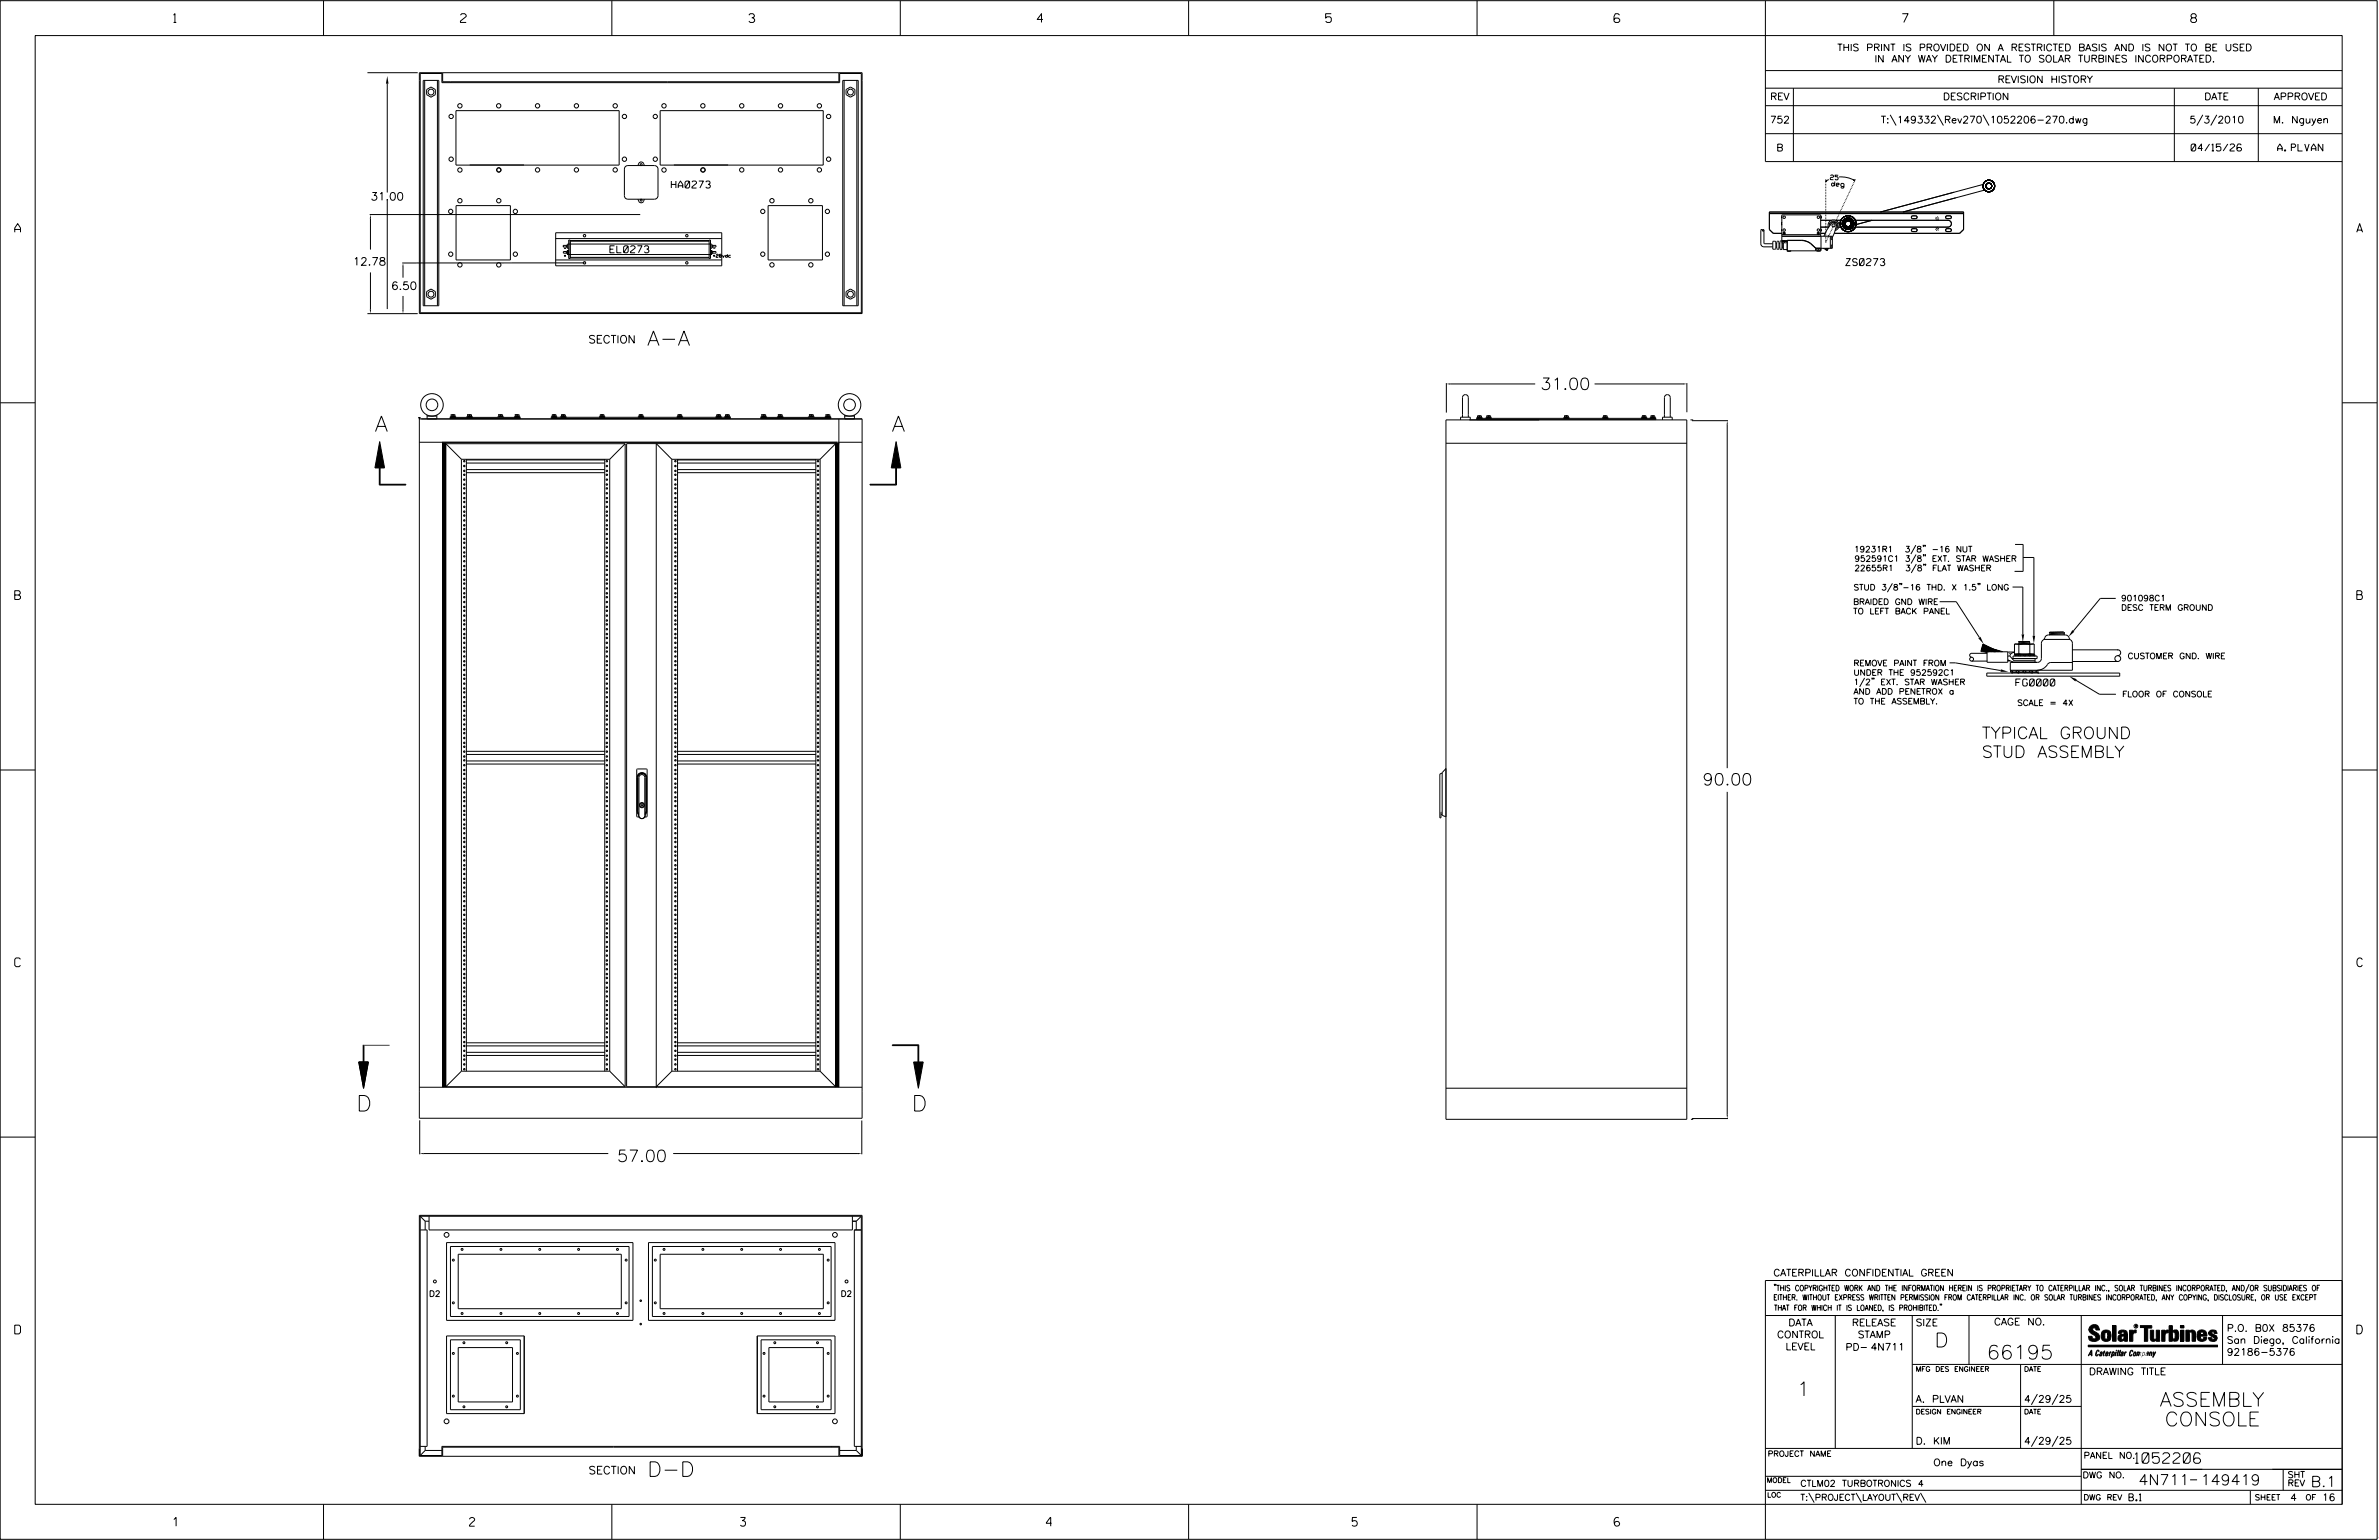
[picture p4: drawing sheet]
<svg xmlns="http://www.w3.org/2000/svg" width="864mm" height="559mm" viewBox="0 0 864 559" stroke-linecap="round" stroke-linejoin="round" font-family="sans-serif">
<defs><g id="words">
<g font-size="5.6">
<text x="136" y="156.6">A</text>
<text x="323.7" y="156.6">A</text>
<text x="129.4" y="403.2">D</text>
<text x="331" y="403.2">D</text>
</g>
<g font-size="5.3">
<text x="235" y="125.4">A-A</text>
<text x="235" y="535.7">D-D</text>
</g>
<g font-size="5.1">
<text x="702.3" y="488.8">D</text>
<text x="721.2" y="493.2">66195</text>
<text x="652.2" y="506.5">1</text>
<text x="784" y="510.3">ASSEMBLY</text>
<text x="785.8" y="517.4">CONSOLE</text>
</g>
<g font-size="4.2">
<text x="559.2" y="141.4">31.00</text>
<text x="719.4" y="268">TYPICAL GROUND</text>
<text x="719.4" y="274.9">STUD ASSEMBLY</text>
<text x="618" y="284.9">90.00</text>
<text x="224" y="421.5">57.00</text>
</g>
<g font-size="3.8">
<text x="775.1" y="531">1052206</text>
<text x="776.3" y="538.9">4N711</text>
<text x="798.8" y="538.9">149419</text>
<text x="838.8" y="539.5">B.1</text>
</g>
<g font-size="3.2">
<text x="63" y="8.2">1</text>
<text x="167.2" y="8.2">2</text>
<text x="271.8" y="8.2">3</text>
<text x="376.5" y="8.2">4</text>
<text x="481.2" y="8.2">5</text>
<text x="690.6" y="8.2">7</text>
<text x="795.3" y="8.2">8</text>
<text x="5.4" y="84.3">A</text>
<text x="855.5" y="84.3">A</text>
<text x="5.4" y="217.5">B</text>
<text x="855.6" y="217.5">B</text>
<text x="5.4" y="350.8">C</text>
<text x="855.6" y="350.8">C</text>
<text x="5.4" y="484">D</text>
<text x="855.6" y="484">D</text>
<text x="62.8" y="553.8">1</text>
<text x="170.4" y="553.8">2</text>
<text x="268.8" y="553.8">3</text>
<text x="379.8" y="553.8">4</text>
<text x="490.8" y="553.8">5</text>
<text x="585.9" y="553.8">6</text>
</g>
<g font-size="2.8">
<text x="134.5" y="72.7">31.00</text>
<text x="128.1" y="96.3">12.78</text>
<text x="142" y="105.1">6.50</text>
<text x="213.6" y="124.5">SECTION</text>
<text x="213.6" y="534.9">SECTION</text>
</g>
<g font-size="2.5">
<text x="666.9" y="18.5">THIS PRINT IS PROVIDED ON A RESTRICTED BASIS AND IS NOT TO BE USED</text>
<text x="680.5" y="22.6">IN ANY WAY DETRIMENTAL TO SOLAR TURBINES INCORPORATED.</text>
<text x="725.1" y="30">REVISION HISTORY</text>
<text x="642.6" y="36.3">REV</text>
<text x="705.3" y="36.3">DESCRIPTION</text>
<text x="800.2" y="36.3">DATE</text>
<text x="825.4" y="36.3">APPROVED</text>
<text x="642.5" y="44.7">752</text>
<text x="682.8" y="44.7">T:\149332\Rev270\1052206-270.dwg</text>
<text x="794.8" y="44.7">5/3/2010</text>
<text x="825.1" y="44.7">M. Nguyen</text>
<text x="644.8" y="54.8">B</text>
<text x="795.4" y="54.8">04/15/26</text>
<text x="826.8" y="54.8">A. PLVAN</text>
<text x="243.7" y="68.2">HA0273</text>
<text x="221.4" y="91.7">EL0273</text>
<text x="670" y="96.4">ZS0273</text>
<text x="731.8" y="248.9">FG0000</text>
<text x="643.8" y="463">CATERPILLAR CONFIDENTIAL GREEN</text>
<text x="645.1" y="485.5">CONTROL</text>
<text x="649.2" y="481.1">DATA</text>
<text x="672.3" y="481.1">RELEASE</text>
<text x="674.4" y="485.5">STAMP</text>
<text x="695.4" y="481.1">SIZE</text>
<text x="723.8" y="480.8">CAGE NO.</text>
<text x="808.4" y="483.1">P.O. B0X 85376</text>
<text x="648.2" y="489.8">LEVEL</text>
<text x="669.9" y="490">PD- 4N711</text>
<text x="808.4" y="487.5">San Diego, California</text>
<text x="808.4" y="491.8">92186-5376</text>
<text x="758.3" y="498.9">DRAWING TITLE</text>
<text x="695.4" y="508.9">A. PLVAN</text>
<text x="734.8" y="508.9">4/29/25</text>
<text x="695.4" y="524.1">D. KIM</text>
<text x="734.8" y="524.1">4/29/25</text>
<text x="701.8" y="531.9">One Dyas</text>
<text x="772.8" y="544.6">B.1</text>
<text x="831.4" y="544.6">4</text>
<text x="842.9" y="544.6">16</text>
</g>
<g font-size="2.3">
<text x="756.4" y="529.2">PANEL NO.</text>
<text x="653.5" y="539.4">CTLM02 TURBOTRONICS 4</text>
<text x="756" y="536.3">DWG NO.</text>
<text x="830.4" y="539.3">REV</text>
<text x="830.4" y="536.2">SHT</text>
<text x="653.5" y="544.5">T:\PROJECT\LAYOUT\REV\</text>
</g>
<g font-size="2.1">
<text x="673" y="200.3">19231R1</text>
<text x="673.2" y="203.8">952591C1 3/8&quot; EXT. STAR WASHER</text>
<text x="691.6" y="200.3">3/8&quot; -16 NUT</text>
<text x="673.2" y="207.2">22655R1</text>
<text x="689" y="207.2">3/8&quot; FLAT WASHER</text>
<text x="672.9" y="214.2">STUD 3/8&quot;-16 THD. X 1.5&quot; LONG</text>
<text x="672.7" y="219.4">BRAIDED GND WIRE</text>
<text x="770" y="221.5">DESC TERM GROUND</text>
<text x="770" y="218.1">901098C1</text>
<text x="672.7" y="222.8">TO LEFT BACK PANEL</text>
<text x="772.4" y="239.1">CUSTOMER GND. WIRE</text>
<text x="672.9" y="241.7">REMOVE PAINT FROM</text>
<text x="672.9" y="245.1">UNDER THE 952592C1</text>
<text x="672.9" y="248.5">1/2&quot; EXT. STAR WASHER</text>
<text x="672.9" y="251.9">AND ADD PENETROX a</text>
<text x="672.9" y="255.5">TO THE ASSEMBLY.</text>
<text x="732.3" y="256.1">SCALE = 4X</text>
<text x="770.4" y="252.9">FLOOR OF CONSOLE</text>
<text x="155.8" y="470.5">D2</text>
<text x="305.2" y="470.5">D2</text>
</g>
<g font-size="2">
<text x="643.8" y="468.4">&quot;THIS COPYRIGHTED WORK AND THE INFORMATION HEREIN IS PROPRIETARY TO CATERPILLAR INC., SOLAR TURBINES INCORPORATED, AND/OR SUBSIDIARIES OF</text>
<text x="643.8" y="471.8">EITHER. WITHOUT EXPRESS WRITTEN PERMISSION FROM CATERPILLAR INC. OR SOLAR TURBINES INCORPORATED, ANY COPYING, DISCLOSURE, OR USE EXCEPT</text>
<text x="644" y="475.6">THAT FOR WHICH IT IS LOANED, IS PROHIBITED.&quot;</text>
<text x="641.7" y="528.5">PROJECT NAME</text>
<text x="756.3" y="544.3">DWG REV</text>
<text x="818.5" y="544.3">SHEET</text>
<text x="836.9" y="544.3">OF</text>
</g>
<g font-size="1.8">
<text x="695.4" y="497.6">MFG DES ENGINEER</text>
<text x="734.8" y="497.6">DATE</text>
<text x="695.4" y="513.1">DESIGN ENGINEER</text>
<text x="734.8" y="513.1">DATE</text>
<text x="641.3" y="538">MODEL</text>
<text x="641.5" y="543.3">LOC</text>
</g>
<g font-size="1.7">
<text x="664.4" y="65.2" transform="rotate(2 664.4 65.2)">2</text>
<text x="666.1" y="65.2" transform="rotate(2 666.1 65.2)">5</text>
<text x="664.9" y="67.5" transform="rotate(2 664.9 67.5)">d e g</text>
</g>
<g font-size="1.1">
<text x="204.7" y="93.4">+</text>
<text x="204.7" y="90.7">-</text>
<text x="258.9" y="93.4">+28vdc</text>
<text x="258.9" y="90.6">-</text>
</g>
<text font-size=".9" x="775.1" y="481.7">R</text>
</g></defs>
<g fill="none" stroke="#000" stroke-width=".36">
<path d="M.1 .2h862.8v558.4h-862.8zM12.8 12.9h837.4v533h-837.4zM117.4 .2v12.7M222.1 .2v12.7M326.8 .2v12.7M431.5 .2v12.7M536.2 .2v12.7M587.9 5.5l-.5-.5h-1l-.5 1v1.7l.5 .4h1l.6-.4v-.6l-.6-.5h-1l-.5 .5M640.9 .2v58.4h209.3M745.6 .2v12.7M133.4 26.4h18.2M140.6 30.4v39.4"/>
<path d="M152.2 26.4h160.7v87.4h-160.7zM153.6 29.2h5.7v81.7h-5.7zM154.2 29.2v81.7M154.9 32.5l1.6-.9 1.5 .9v1.8l-1.5 1-1.6-1zM158.8 29.2v81.7M160.7 26.4v3.3h143.8v-3.3M163.5 29.7v.3M305.9 29.2h5.6v81.7h-5.6zM306.4 29.2v81.7M307.1 32.5l1.6-.9 1.6 .9v1.8l-1.6 1-1.6-1zM311 29.2v81.7M640.9 25.6h209.3"/>
<path d="M640.9 32h209.3M640.9 38.3h209.3M651 32v26.6M789.3 32v26.6M819.8 32v26.6M165.5 40.1h59.3v19.8h-59.3zM239.6 40.1h59.2v19.8h-59.2zM640.9 48.5h209.3M686.2 41.7l2.1 3.8M703.3 41.7l2.2 3.8M719.9 41.7l2.1 3.8M799.6 41.7l-2.1 3.8"/>
<path d="M804.7 41.7l-2.2 3.8M134.2 77.9h98.2M134.5 79.3v11.3M140.6 72.7v39.4M165.6 74.6h19.7v19.7h-19.7zM227 60.5l.9-.4h9.7a1.33 1.33 0 0 1 1.3 1.2v9.7a1.33 1.33 0 0 1-1.3 1.3h-9.7l-.9-.4-.3-.9v-9.7zM231.6 60.1l.4-.9 .8-.4 .8 .4 .3 .9M231.6 72.3l.4 .9 .8 .4 .8-.4 .3-.9M278.8 74.6h19.8v19.7h-19.8zM642.3 77.5h70.5M646.8 78.5v.7M660.9 78.4l.3 .4-.3 .5"/>
<path d="M660.9 79.9h3.9M662.7 65.9l.5-.2-.3-.3-.2 .5M662.8 65.1v.3M662.8 65.7v.2M662.8 66.2v.3M662.8 66.8v.3M662.8 67.3v.3M662.8 67.9v.3M662.8 68.5v.3M662.8 69v.3M662.8 69.6v.3M662.8 70.2v.2"/>
<path d="M662.8 70.7v.3M662.8 71.3v.3M662.8 71.9v.2M662.8 72.4v.3M662.8 73v.3M662.8 73.6v.2M662.8 74.1v.3M662.8 74.7v.3M662.8 75.2v.3M662.8 75.8v.3M662.8 76.4v.3M662.8 76.9v.3"/>
<path d="M662.8 77.5v.3M662.8 78.1v.3M662.8 78.6v.3M662.8 79.2v.3M662.8 79.8v.2M663.9 65.2l-1.2 .6M666.4 79.9h1.9M666.5 80l-.1 .2M666.8 79.4l-.2 .3M667 79l-.1 .2M667.2 78.4l-.1 .3M667.5 77.9l-.1 .3"/>
<path d="M667.6 64.2a10.1 10.1 0 0 1 5.6 1.3M667.7 77.4l-.1 .2M668 76.9l-.2 .3M668.2 76.4l-.1 .3M668.4 75.9l-.1 .2M668.7 75.4l-.1 .2M668.9 74.9l-.1 .2M669.2 74.3l-.2 .3M669.4 73.8l-.1 .3M669.6 73.3l-.1 .3M669.7 79.9l-.1 .2M669.8 79.3a2.12 2.12 0 0 0-1 2.4 2.12 2.12 0 0 0 2.1 1.6"/>
<path d="M669.8 79.3l.2 .5M669.9 72.8l-.1 .3M670 79.8a1.67 1.67 0 0 0-.7 1.8 1.67 1.67 0 0 0 1.5 1.2M670.1 79.8l-.2 .1M670.1 72.3l-.1 .3M670.2 79.6l-.2 .1M670.4 71.8l-.2 .2M670.6 71.3l-.1 .2M670.6 79.6l-.3 .1M670.7 79.5h-.2M670.8 70.8l-.1 .2M670.9 79.1l-1.1 .2"/>
<path d="M670.9 79.1l.1 .4M670.9 79.1a2.12 2.12 0 0 1 2 1.5 2.12 2.12 0 0 1-1 2.4M670.9 79.6h.3M671 79.5h.3M671 79.5a1.67 1.67 0 0 1 1.5 1.2 1.67 1.67 0 0 1-.7 1.9M671.1 70.3l-.1 .2M671.3 69.7l-.1 .3M671.4 79.7l.3 .1M671.6 79.6l.2 .1M671.6 69.3l-.2 .2M671.8 68.7l-.1 .3M671.9 79.9l.2 .3"/>
<path d="M672 68.2l-.1 .3M672 79.9l.2 .2M672.3 67.7l-.1 .3M672.5 67.2l-.1 .3M672.8 66.7l-.2 .3M673 65.1l.3 .4h-.5zM673 66.2l-.1 .2M673.3 65.7l-.2 .2M673.5 79.9h33.6a1.23 1.23 0 0 1 1.3 1.3 1.23 1.23 0 0 1-1.3 1.2h-33.6M673.5 65.1l-.1 .3M679.6 79.9l-5.8 1.6M690.8 76.9l29.4-7.9-.6-2-37 9.9"/>
<path d="M694.1 78.4h1.6l.2 .7-.5 .2h-1.3l-.3-.5zM702.6 79.3l.1 .3M702.9 79.8h.3M702.9 78.8l-.2 .2M703.1 79.5h.2M703.1 79l-.2 .3M703.2 78.7l.3 .1M703.3 79l.2 .3M703.7 79.6l-.2 .2M703.7 79l.1 .3M706.3 78.6l1.5-.3 .6 .5-.3 .5h-1.3l-.5-.2zM134.5 98.8v13.6"/>
<path d="M146.3 96.8v4M201.7 84.5h60.3v11.9h-60.3zM201.7 94.3h60.3M201.7 86.6h60.3M204.5 89h1.1v.6h-1.1zM204.5 91.3h1.1v.6h-1.1zM205.6 89.5l.4 .2M205.6 89.6l.4 .2M206 90.8v1.5h.4M206 89l-.4 .2M206 88.9l-.4 .2M206 91.9l-.4-.1 .4 .2"/>
<path d="M206 91.2l-.4 .2M206 91.1l-.4 .2M206.4 90.1h-.4v-1.5h52.4v1.5h-.4M206.4 87.1h.6v6.7h-.6zM206.4 92.4h51.5M207 87.5h50.4M207 87.3h50.4M207 93.6h50.4M207 93.4h50.4M212.2 95.4h-66.2M257.4 87.1h.5v6.7h-.5zM258.4 90.8v1.5h-.5"/>
<path d="M258.4 89l.4 .2M258.4 88.9l.4 .2M258.4 91.9l.4-.1-.4 .2M258.4 91.1l.4 .2M258.4 91.2l.4 .2M258.8 89.6l-.4 .2M258.8 89.5l-.4 .2M258.8 89h1.1v.6h-1.1zM258.8 91.3h1.1v.6h-1.1zM639.7 83.5l.1 .1M639.7 83.6l-.3-.3-.2 .1v5l.2 .7 .9 .5h3.2M640.3 83.6l.1 4.7 3.1 .1"/>
<path d="M644.7 88.2v1.6M644.9 88.2v1.6M645.8 88.2v1.6M646.1 88.2v1.6M646.8 80.6v1.1M646.8 83.1v.8M646.8 84.7h-3.1l-1.4-1.4v-6.4h70.5v6.4l-1.4 1.4h-45.5M646.8 85.7h18.4v4.4h-6.1M646.8 85.2h14.1M646.9 88v-.4h1.6v.4M646.9 88l.3 .1M646.9 88.2v1.6"/>
<path d="M647 87.4v.2M647.2 88.2v1.6M647.2 88.1l-.3 .1-.4-.8-.6 .9-.5-.8-.6 .8-.3-.7h-1v2.8h1l.3-.7 .6 .8 .5-.8 .4 .8h.3l.4-.8 .3 .9M647.3 85.2v-.9h.8v.9M647.3 84.6h.6M647.3 84.5h.6M647.3 85h.6M647.3 84.8h.6M647.3 90.6h1.5M647.3 88.2v2.4M647.5 84.9h.3M647.7 87.4l-.3 .2"/>
<path d="M647.8 87.4l-.3 .2M648.4 87.4v.2M648.5 88l-.7 .2-.2-.3v.3l-.4-.1M648.7 91l.1 .1M648.8 91v.1M648.8 91.1l.2 .1M648.8 87.3h5.2l1.7 .3a7.6 7.6 0 0 1 3.4 2.5M649 91.2h.9M650.1 91.1l-.3 .1M650.1 91l-.1 .1M650.1 91v.1M659.1 90.1v.9"/>
<path d="M659.2 90.1a8 8 0 0 0-3.4-2.6l-1.7-.3h-5.3v3.8M659.2 90.3h1.7v.4l-.7 .1-.2-.2v.2h-.4l-.4-.1zM659.4 90.1v.2M659.4 91h1.4M659.7 85.2v-.9h.7v.9M659.7 85h.6M659.7 84.8h.6M659.8 84.6h.6M659.8 84.5h.6M659.9 84.9h.3M660.2 90.1l-.4 .2M660.8 90.1v.2"/>
<path d="M660.9 84.7h1.7M660.9 90.7h.1M660.9 83l.3 .5-.3 .5M660.9 82.4h2.8M660.9 85.7v-7.7h-14.1v9.4h2M661 85.8v5.2h-12.2M661.8 90.1l1.6 .7M662.6 90.4l.8 .4M662.7 90.3l.7 .4-.7-.4M662.7 90.2l.8 .4-.8-.4M662.7 90.1l.8 .4M662.8 90.1l-.2 .4 .7 .3 .3-.7"/>
<path d="M662.8 80.3v.3M662.8 80.9v.3M662.8 81.5v.2M662.8 82v.3M662.8 82.6v.3M662.8 83.1v.3M662.8 83.7v.3M662.8 84.3v.3M662.8 84.8v.3M662.8 85.4v.3M662.8 86v.3M662.8 86.5v.3"/>
<path d="M662.8 87.1v.3M662.8 90.1l.7 .4M662.9 87.6l-.1 .3v-.2M662.9 90.1l.7 .3-.6-.3M663.2 87.1l-.2 .2M663.2 90.1l.4 .2M663.4 86.6l-.1 .3M663.5 90.1l.1 .1-.3-.1M663.6 85.7l.2-.3 .1 .3M663.6 86.1l-.1 .2M663.8 82.5a1.99 1.99 0 0 1 1.1-2.6 1.99 1.99 0 0 1 2.6 1.2 1.99 1.99 0 0 1-1.3 2.6M663.9 85.6l-.1 .2"/>
<path d="M664.1 85.1l-.1 .2M664.4 81.2h.1M664.4 84.6l-.2 .2M664.4 85.8v4.3M664.6 84l-.1 .3M664.8 85.7v1.2h.4M664.8 81l-.3-.4-.2 .2-.3 .9h.4M664.8 83.5l-.1 .3M665.1 83l-.1 .3M665.2 88.9h-.4v1.2M665.3 82.5l-.1 .3M665.6 80.4h.1"/>
<path d="M665.6 82l-.2 .3M665.8 81.5l-.1 .2M665.9 80.7l.2-.4-.7-.1-.6 .2 .3 .4M665.9 84.6l.7-2.5a1.04 1.04 0 0 0-.5-1.3 1.04 1.04 0 0 0-1.4 .4l-1.5 2.2-1.1 2.3M665.9 84.6l-.7 1.6M666 81l-.1 .2M666.2 80.9l.2-.5 .5 .4 .2 .6-.5 .1M666.3 80.5l-.1 .2M666.3 83v.1M666.6 81.8h.6l-.1 .3-.5 .8-.1-.3M666.8 80.9h.1M667 82.3h.1"/>
<path d="M667.5 82.4h.8M669.2 81.4l.1 .3M669.2 80.9v.3M669.3 81.2v.2M669.4 82l.2 .2M669.4 80.4l-.1 .2M669.4 81.7l.1 .3M669.4 80.6l-.1 .3M669.7 82.2l.2 .2M669.7 80.2l-.2 .2M669.7 82.4l.3 .2M670.1 82.5l.2 .2"/>
<path d="M670.2 82.7l.3 .1M670.6 82.7h.3M670.7 82.8h.3M670.8 82.8l.1 .5M671.4 82.7h-.2M671.6 82.7l-.3 .1M671.8 82.6l.1 .4M671.9 82.4l-.2 .1M671.9 83l-1 .3M672 82.4l-.2 .2M672.3 82l-.2 .2M672.3 80.4l.1 .2"/>
<path d="M672.4 82l-.2 .2M672.4 80.4l.1 .2M672.4 80.9l.1 .3M672.4 81.4v.3M672.6 80.9v.3M672.6 81.4l-.1 .3M694.1 83h1.6l.2 .8-.5 .2h-1.3l-.3-.5zM702.6 83l.1 .3M702.9 83.5l.3 .1M702.9 82.6l-.2 .2M703.1 83.3h.2M703.1 82.8l-.2 .2"/>
<path d="M703.2 82.5l.3 .1M703.3 82.8l.2 .2M703.7 83.3l-.2 .2M703.7 82.8l.1 .2M706.3 83.2l1.5-.2 .6 .5-.3 .5h-1.3l-.5-.2zM133.4 113.8h18.2M146.3 107.4v5M154.9 105.8l1.6-.9 1.5 .9v1.9l-1.5 .9-1.6-.9zM307.1 105.8l1.6-.9 1.6 .9v1.9l-1.6 .9-1.6-.9zM312.9 113.5h-160.4v-86.8h7.9v3.3h144.4v-3.3h7.9v86.8M525 139v10.7M526.5 139.3h30.8"/>
<path d="M578.8 139.3h32.1M612.4 139v10.6M.1 146.2h12.7M152 151.5h.5l-.2 .5zM152.2 152h160.7v253.8h-160.7zM155 150.6v1.4M155 151h3.6M158.6 150.6v1.4M163.4 151.4h25.4M163.4 151.9h25.4M163.8 150.6h.1M163.8 150.6h.7"/>
<path d="M163.8 151h1.4zM163.8 150.5v.7M164.1 150.5h.8M164.5 150.6l.7-.1v.7M164.5 150.5v.5M164.5 151l-.2 .2M164.6 151l-.3 .2M165.5 151.4v-.2h-2.1v.8M169.4 151.4v-.2h2.1v.2M169.8 150.6h.1M169.8 150.6h.7M169.8 151h1.4z"/>
<path d="M169.8 150.5v.7M170.1 150.5h.8M170.3 151.2l.2-.2-.2 .2M170.5 150.6l.7-.1v.7M170.5 150.5v.5M180.7 151.4v-.2h2.1v.2M181 150.6h.1M181 150.5v.7M181 150.6h.8M181 151h1.5zM181.3 150.5h.9M181.8 150.6l.7-.1v.7"/>
<path d="M181.8 150.5v.5M181.9 151l-.4 .2M186.7 151.4v-.2h2.1v.8M187 150.6h.1M187 150.6h.7M187 151h1.5zM187 150.5v.7M187.3 150.5h.8M187.7 150.6l.8-.1v.7M187.7 150.5v.5M187.9 151l-.4 .2M200.1 151.9h65"/>
<path d="M200.1 151.4h65M200.4 150.5h.1M200.4 150.5h.8M200.4 151h.8M200.4 150.5v.7M200.4 151h1.5M200.7 150.5h.8M201.2 150.5h.7v.7M201.2 151h.7M201.2 150.5v.5M201.2 151l-.3 .2M201.3 151l-.3 .2"/>
<path d="M202.2 151.4l-2.1-.2v.8M203.4 151.4h2.2M203.8 150.5h.1M203.8 151h.7M203.8 151h1.4M204.1 150.5h.8M204.5 150.5h-.7v.7M204.5 150.5h.7v.7M204.5 151h.7M204.5 150.5v.5M204.6 151l-.3 .2M217.5 151.4h2.1"/>
<path d="M217.9 150.5h.1M217.9 150.5v.7M217.9 150.5h.7M217.9 151h.7M217.9 151h1.4M218.2 150.5h.8M218.6 150.5h.7v.7M218.6 151h.7M218.6 150.5v.5M218.7 151l-.3 .2M231.6 151.4h2.2M232 150.5h.1"/>
<path d="M232 150.5h.7M232 151h.7M232 150.5v.7M232 151h1.4M232.3 150.5h.8M232.7 150.5h.7v.7M232.7 151h.7M232.7 150.5v.5M232.8 151l-.3 .2M245.7 151.4h2.1M246.1 150.5h.7M246.1 151h.7"/>
<path d="M246.1 150.5v.7M246.1 151h1.4M246.1 150.5h.1M246.4 150.5h.8M246.6 151.2l.2-.2-.2 .2M246.8 150.5h.7v.7M246.8 151h.7M246.8 150.5v.5M259.8 151.4h2.1M260.2 150.5h.1M260.2 150.5h.7M260.2 151h.7"/>
<path d="M260.2 150.5v.7M260.2 151h1.4M260.5 150.5h.8M260.9 150.5h.7v.7M260.9 151h.7M260.9 150.5v.5M260.9 151l-.2 .2M261 151l-.3 .2M263 151.4l2.1-.2v.8M263.3 150.5h.1M263.3 150.5h.8M263.3 151h.8"/>
<path d="M263.3 150.5v.7M263.3 151h1.5M263.7 150.5h.8M264.1 150.5h.7v.7M264.1 151h.7M264.1 150.5v.5M264.2 151l-.3 .2M276.2 151.4h25.4M276.2 151.9h25.4M276.5 151h1.5zM276.5 150.6h.7M276.5 150.6h.1"/>
<path d="M276.5 150.5v.7M276.9 150.5h.8M277.2 150.6l.8-.1v.7M277.2 150.5v.5M277.3 151l-.2 .2 .3-.2M278.3 151.4v-.2h-2.1v.8M282.2 151.4v-.2h2.1v.2M282.5 151h1.5zM282.5 150.6h.7M282.5 150.6h.1M282.5 150.5v.7M282.9 150.5h.8"/>
<path d="M283 151.2l.4-.2-.3 .2M283.2 150.6l.8-.1v.7M283.2 150.5v.5M293.5 151.4v-.2h2.1v.2M293.8 151h1.4zM293.8 150.6h.7M293.8 150.6h.1M293.8 150.5v.7M294.1 150.5h.9M294.5 150.6l.7-.1v.7M294.5 150.5v.5M294.6 151l-.3 .2"/>
<path d="M299.5 151.4v-.2h2.1v.8M299.8 150.6h.1M299.8 151h1.4zM300.1 150.5h.8M300.5 150.6l-.7-.1v.7M300.5 150.6l.7-.1v.7M300.5 150.5v.5M300.6 151l-.3 .2M304.5 152v242.5M306.6 151h3.6M306.6 150.6v1.4M310.2 150.6v1.4"/>
<path d="M524.9 152.4h87.4v253.8h-87.4zM530.2 152.4v-1h3.5v1M531.9 143.2h.1M532 143.2l-.7 .2-.4 .9v7.1M532 143.2l.6 .2 .4 .9v7.1M536 152.3h65.1M536 151.8v.6M536.4 150.9v.7M536.4 150.9h.7M536.4 150.9h.1M536.4 151.3h1.4zM536.7 150.9h.8"/>
<path d="M537.1 150.9h.7v.7M537.1 150.9v.4M537.1 151.4l-.2 .2 .3-.2M538.1 151.8v-.2h-2.1v.2h65.1M539.7 150.9v.7M539.7 151.3h1.4zM539.7 150.9h.7M539.7 150.9h.1M540 150.9h.8M540.4 150.9h.7v.7M540.4 150.9v.4M540.5 151.4l-.3 .2"/>
<path d="M541.5 151.6h-2.1v.2M567.6 151.8v-.2h2.1v.2M567.9 150.9h.7M567.9 150.9h.1M567.9 150.9v.7M568.2 150.9h.8M568.6 151.3h.7M568.6 150.9h.7M568.6 151.3h-.7l1.4 .1M568.6 150.9v.4M568.7 151.4l-.3 .2M569.3 150.9v.7"/>
<path d="M581.7 151.8v-.2h2.1v.2M582 150.9h.1M582 151.3h1.4zM582 150.9h.7M582 150.9v.7M582.3 150.9h.8M582.7 150.9h.7v.7M582.7 150.9v.4M582.8 151.4l-.3 .2M595.8 151.8v-.2h2.1v.2M596.1 150.9h.1M596.1 151.3h1.4z"/>
<path d="M596.4 150.9h.8M596.8 150.9h.7v.7M596.8 150.9h-.7v.7M596.8 150.9v.4M596.9 151.4l-.3 .2M598.9 151.8v-.2h2.2v.8M599.3 150.9h.1M599.3 150.9v.7M599.3 151.3h1.4zM599.3 150.9h.7M599.6 150.9h.8M600 150.9h.7v.7"/>
<path d="M600 150.9v.4M600.1 151.4l-.3 .2M603.5 152.4v-1h3.5v1M605.3 143.2l-.7 .2-.4 .9v7.1M605.3 143.2l.6 .2 .4 .9v7.1M605.3 143.2h.1M613.7 152.4h.9M614.2 152.6h13.1M627 154.1v124.6M850.2 146.2h12.7M137.7 169.8v6.2h9.6v-.3h-9.3v-5.9M137.7 175.9h9.6"/>
<path d="M137.8 169.8v6.2M137.8 160.2l1.8 9.6h-3.5zM152.2 160.5h160.7M160.7 160.5v234M160.7 161h1M161.9 161v233.3l5.6-5.6M161.9 161h65M161.9 161l5.6 5.7M167.5 166.7v222M167.5 166.7h53.8M169.3 166.7v222M169.3 166.9h50.2"/>
<path d="M169.3 168h50.2M169.3 170.4h50.2M169.3 171.5h50.2M219.5 166.7v222M221.3 166.7v222M226.9 161v233.3l-5.6-5.6M226.9 161l-5.6 5.7M243.9 166.7v222M243.9 166.7l-5.7-5.7v233.3l5.7-5.6M243.9 166.7h53.8M246 166.7v222M246 166.9h50.2"/>
<path d="M246 168h50.2M246 170.4h50.2M246 171.5h50.2M296.2 166.7v222M297.7 166.7l5.7-5.7v233.3l-5.7-5.6M297.7 166.7v222M304.7 161h-77.2v233.3h77M315.8 175.9h9.6M325.2 169.8v5.9h-9.4v.3h9.6v-6.2M325.3 160.2l1.7 9.6h-3.5zM325.3 169.8v6.2M524.9 160.8h87.4"/>
<path d="M695.5 197.8l-1.8 3.2M698.3 197.9h-.2h.2l-.2 .5M698.9 197.9l-.2 .5M731.5 197.6h2.9v9.7h-3.1M687 211.7l-1.9 3.2M689.8 211.7h-.2h.2l-.2 .6M690.4 211.7h-.2h.2l-.2 .6M695.5 201.2l-1.8 3.3M695.6 204.7l-1.8 3.2M698.4 201.3h-.3h.3l-.3 .6M698.5 204.8h-.2h.2l-.2 .5M699 201.3h-.3h.3l-.3 .6"/>
<path d="M699.1 204.8h-.2h.2l-.2 .5M700.6 217.2h.1M704.1 218.3h6l8.4 13M718.2 211.7h-.2h.2l-.2 .6M718.8 211.7h-.2h.2l-.2 .6M730.6 213h3.7v17.2M734.4 202.3h3.9v28.4M768 217.1h-5.6l-9.7 11.9M715.7 239.9h5.7M715.7 237.1h5.7M715.8 237.1a.71 .71 0 0 0-.8 .6 .71 .71 0 0 0 .7 .8M719.2 235.9l2.1 1"/>
<path d="M719.2 236l5.2 .5M719.2 235.8l7.5 .7M719.3 235.7l2 .9-2.2-.2 .7-2.7 5.9 2.8M719.3 235.5l6.7 .7M719.3 235.4l2.2 1.1M719.4 235.2l2.6 1.3-2.9-.3M719.4 235.3l5.4 .5M719.4 235.1l4.2 .4M719.5 234.9l3.5 .3M719.5 234.8l3.6 1.7M719.6 234.7l2.8 .3M719.6 234.6l4 1.9"/>
<path d="M719.6 234.4l4.5 2.1M719.7 234.2l1.6 .2M719.7 234.1l4.9 2.4M719.8 233.8h.3M720.7 234.1l-.9-.2 5.4 2.6M721.3 236.5h7.5v3.8h-7.5zM721.9 234.7l-2.3-.3 7.5 2.1M723.5 235.5l-4-.5 3 1.5M728.8 238.1h.8l1.5 1.6h7.7M728.8 239.7l2.3 .6M728.8 239.4l.8 .4M729.4 236.6h1.9"/>
<path d="M729.5 236.6h-.7M729.6 237.2h.1M730.7 239v-.9h8.8v.9h-9.1M731.3 236.6l-1.2 .6-.5 .8M731.4 237.3l1.5-.2 5.4 .2M731.4 233.7l1.5 .2 5.4-.2M731.5 237.5h1.3M731.7 237.9h1.3M731.9 237.5l-.4 .6-.2-.3v-4.1h7.1v3.6h-7.1l.5 .5M732.7 237.7l.4 .4M732.7 232.9l4.1-.1-.2 .2M732.7 233.6l.2 3.7"/>
<path d="M732.7 232.9l.4 .3M733.1 237.5h1.6M733.1 233.2l-.4 .4M733.3 237.9h1.6M733.4 237.8l-.5-.5-.4 .6M733.5 237.5l-.3 .6M734.6 237.7l.4 .4M734.8 232.8l-2.1 .1M735 237.5h1.5M735.2 237.9h1.5M735.3 237.8l-.5-.5-.4 .6M735.4 237.5l-.3 .6"/>
<path d="M736.6 233l-3.5 .2M736.6 233l.4 .4M736.8 233.7v3.6M736.8 237.5h1.5M737 233.4l-4.2 .2M737 233.4l-.4 .3M737.1 237.9h1.4M737.1 237.8l-.5-.5-.4 .6M737.3 237.5l-.3 .6-.6-.4M738.2 237.7l.4 .4M738.4 237.3l.3 .8M738.4 237.3l-.4 .6"/>
<path d="M738.7 237.9h.1M738.8 239v1.3M742 232h9.4M743.9 229.6l.4 .3M743.9 230.2l.1 .2M744.3 229.9l-.4 .3M749.1 229.3l-5.2 .3M749.1 230l-5.2 .3M749.1 229.3l.4 .4M749.1 230l.4 .4M749.1 229.3h-5l-.2 .3M749.5 229.7l-5.2 .2"/>
<path d="M749.5 229.7l-.4 .3M752.3 235.8h16.6M768.6 235.8a1.07 1.07 0 0 1 1.2 1 1.07 1.07 0 0 1-1.1 1.1M676.9 246l-1.8 3.2M679.7 246.1h-.2h.2l-.2 .5M680.3 246.1l-.2 .5M707.7 240.5h2.1l16.5 2.8M721.2 244.2h48.3v1.2h-48.3zM729.8 240.3h9.8a1.45 1.45 0 0 0 1.4-1.4v-5.5l.2-.7 .7-.6a2.33 2.33 0 0 1 1.7-1.7h6.1a2.2 2.2 0 0 1 1.8 1.7l.6 .6 .2 .7v9.8h-22.5zM730.1 243.5h1.9M730.4 244h1.9M730.7 243.5l-.5 .7-.3-.3v-.7l.6 .6"/>
<path d="M732.5 243.5h2M732.8 244h2M732.9 243.8l-.7-.6-.5 .8M733 243.5l-.4 .7-.7-.6M735 243.5h1.9M735.2 244h2M735.3 243.8l-.6-.6-.5 .8M735.5 243.5l-.4 .7-.7-.6M737.4 243.5h1.8M737.7 244h1.8M737.8 243.8l-.7-.6-.5 .8M737.9 243.5l-.4 .7-.7-.6"/>
<path d="M738.9 244l.5-.8 .4 .4v.6M739.1 243.6l.7 .6M739.8 244h.1M739.8 244.2h.1M752.3 240.4l-8.5 .2a5.4 5.4 0 0 1-4.2 2.6M752.3 240h16.6M753.6 246.8l8.5 5.1h6M.1 279.4h12.7M169.3 277.2h50.2M169.3 276.1h50.2M169.3 273.8h50.2M169.3 272.6h50.2"/>
<path d="M246 277.2h50.2M246 276.1h50.2M246 273.8h50.2M246 272.6h50.2M524.9 278.9l-1.4 1.5v15.4l1.4 .6M850.2 279.4h12.7M231.4 294.3l.4 1M231.4 294.3v-12.2a1.61 1.61 0 0 1 1.6-1.6 1.61 1.61 0 0 1 1.6 1.6v12.2M231.8 295.6l-.6-1.3v-12.2a1.76 1.76 0 0 1 1.8-1.7 1.76 1.76 0 0 1 1.8 1.7v12.2l-.5 1.3M232 296.4h-.7l-.2-.2v-16.9l.3-.3h3.2l.3 .3v16.9l-.8 .2M232 281.1a1.42 1.42 0 0 1 1.6-.3 1.42 1.42 0 0 1 .9 1.3v12.1a3 3 0 0 1-1.1 2.8 1.57 1.57 0 0 1-1.7-2.2l-.1-12.7zM232.2 281.5a1.06 1.06 0 0 1 1.1-.4 1.06 1.06 0 0 1 .8 1v13.9a1.06 1.06 0 0 1-1.1 1 1.06 1.06 0 0 1-1-1v-13.9z"/>
<path d="M234.6 294.3l-.3 1M523.1 295.5h.4M523.5 280.5l-.8 .4v15.9h.4l.2-2.2M627 287.3v117.2M131.8 379.3h9.6M131.8 379.1v6.2M132 379.1v6.2M132.1 379.4v5.9M169.3 378.4h50.2M169.3 379.5h50.2M246 378.4h50.2M246 379.5h50.2"/>
<path d="M323.9 379.3h9.6M333.4 379.1v6.2M130.2 385.3h3.5l-1.7 9.6zM133.7 385.3l-1.7 9.6M152.2 394.5h86.3M160.7 394.3h66.1M167.5 388.7h53.8M169.3 381.8h50.2M169.3 383h50.2M238.2 394.7h.1M238.3 394.7h.1M238.7 394.5h74.2"/>
<path d="M243.9 388.7h53.8M246 381.8h50.2M246 383h50.2M331.6 385.3h3.5l-1.7 9.6zM333.2 385.3v-5.9h-9.3v-.3h9.6v6.2M524.9 394.9h87.4M.1 412.6h12.7M152.4 406.5v12.4M153.8 418.6h67M244.4 418.6h67M312.8 406.6v12.3M613.8 406.2h.8"/>
<path d="M614.2 405.9h13.1M850.2 412.6h12.7M152.2 441h160.7v87.4h-160.7zM152.2 441.3h160.5M152.5 446.3h2.5v78.5h-2.5M154.3 443.1l-1.8-1.8v86.8M154.3 443.1v3.2M154.3 443.1h1.5M155.8 441.3v5h153.6v-5M162.1 450.9h67.7v28.2h-67.7zM163.5 452.3h64.9v25.4h-64.9zM166.3 455.1h59.2v19.8h-59.2z"/>
<path d="M235.4 450.9h67.7v28.2h-67.7zM236.8 452.3h64.9v25.4h-64.9zM239.6 455.1h59.3v19.8h-59.3zM309.4 443.1h1.4M310.8 443.1v3.2M312.7 446.3h-2.6v78.5h2.6M312.7 441.3v86.8M312.7 441.3l-1.9 1.8M640.9 477.3h209.3M644.2 466.1l-.1 .4M644.7 466.1l-.2 .4M666.2 477.3v48.3"/>
<path d="M694.2 477.3v48.3M704.4 473.3l-.1 .4M704.8 473.3l-.1 .4M714.8 477.3v17.8M755.5 477.3v68.6M806.8 477.3v17.8M816.5 466l-1.4 3.1M850.2 464.6h-209.3v94M850.2 464.8v81.1M162.1 484.8h28.2v28.1h-28.2zM163.5 486.2h25.4v25.3h-25.4zM166.3 489h19.8v19.7h-19.8z"/>
<path d="M274.9 484.8h28.2v28.1h-28.2zM276.3 486.2h25.4v25.3h-25.4zM279.1 489h19.8v19.7h-19.8zM694.2 495.1h156M733.5 495.1v30.5M758.6 481.4a2.02 2.02 0 0 1 3.1-.1l.5 1.3h-1.3l-.2-.6-.4-.2-.6 .1-.1 .4 .4 .7a2.46 2.46 0 0 1 2.2 2.9 2.83 2.83 0 0 1-3.8 .3l-.3-1.3h1.3l.2 .7 .6 .3 .5-.2 .2-.5-.4-.6-1.9-1.2-.4-.9zM759.2 491.3h-.7l.7-1.2v1.9h.2l-.1-2.1-1.3 2.1 .5-.5h.7M761.3 490l.3-.2 .4 .3-.1 .3-.3-.4-.4 .3-.3 1.6h.4l.4-.5-.3 .6-.4 .1-.3-.4zM762.6 490.6l.5-.1-.1 1.4h-.9a.74 .74 0 0 1 .9-.8l-.3 .7-.5 .1 .2-.5 .6-.2v-.5l-.7 .2zM763 483.2a2.17 2.17 0 0 1 3.1 0l.3 1.4-.3 1.5a2.17 2.17 0 0 1-3.1 0l-.3-1.5zM763.6 490.5l.4-.4 .2 .6h-.3l-.3 .9 .2 .4-.3-.1zM764.1 483.7l.5-.4 .4 .3v2.2l-.4 .2-.5-.2z"/>
<path d="M764.6 491.1l.6 .2v-.7l-.4-.1-.4 .6-.1 .8h.6M764.6 491.1l-.1 .8h.4M764.6 482.6v.8M764.8 490.7l.4 .1v.3h-.6zM765 491.5l-.1 .4zM766 490.5l-.5 1.5zM766 490.8l.4-.3-.4 .4M766.9 481h1.3v5.7h-1.3zM767 490.8l.5 .1-.3 .8-.4 .2zM767.3 490.5h-.5l-.5 2M767.3 490.5a.8 .8 0 0 1 .2 1 .8 .8 0 0 1-.9 .4l-.1 .6M767.3 490.5l-.1 .2"/>
<path d="M768.1 490.5l-.4 1.5zM768.2 489.9h.3l-.1 .2h-.2zM769 489.9l-.5 2.1zM769.7 489.9l-.6 2.1zM770.1 491.4l.5-.3-.5 .8zM770.4 491.9h.1M770.6 491.1l.1-.4-.7 .2 .1-.3 .6-.1 .2 .3-.5 1.1M770.6 491.1a.74 .74 0 0 0-.8 .8h.6M771 484.8h-.7l-.3 .6 .4 .7 .5-.3 .1-2.4h-.8l-.1 .4h-1.2a1.71 1.71 0 0 1 1.8-1.3 1.71 1.71 0 0 1 1.6 1.4v2.8h-1.1l-.1-.6M771 484.2l-1.5 .1a1.41 1.41 0 0 0 0 2.4l.5 .1 1.1-.7M771.2 486.1h-.1M771.4 490.5l.1 .3 .4-.3-.9 1.5z"/>
<path d="M771.5 490.8h.1M773 482.7h1.2v.5l.5-.5 .7-.1v1h-.6l-.5 .4-.1 2.7h-1.2zM773.3 490.3l.6-.4 .4 .2-.1 .4-.3-.4a1.28 1.28 0 0 0-.5 1.8l.6-.4-.1 .4-.8 .1zM774.7 490.8l.5-.3a.88 .88 0 0 1 .2 .9 .88 .88 0 0 1-.7 .7l-.2-.2zM774.8 490.9h.5l-.3 1h-.3l-.2-.2zM775.2 490.5l-.1 .2M776.8 481h4.3v.9h-1.5v4.8h-1.3M776.8 490.6l-.8 .2v-.3l-.4 1.5 .8-1.3v1.3l.3-1.2M779.3 491.1h.4M779.6 490.5h.3l-.3 1.4M779.6 490.7h.2l-.1 .4M779.7 491.1l-.1 .4"/>
<path d="M779.7 491.1l-.4 .2M780.1 492l.4-1.5 .1 .3 .3-.3 .3 .2-.3 1.3v-1.3l-.7 1.3M780.6 482.7h1.2v2.7l.1 .4 .4 .3 .4-.7v-2.7h1.2l.1 4h-1.3v-.5l-1.1 .6-.7-.3-.3-.7zM781.6 492.5l1-2-.8 1.3-.2-1.3-.2 2M784.7 482.7h1.2v.5l.5-.5 .7-.1v1h-.5l-.6 .4-.1 2.7h-1.2zM787.4 481h1.2v2a1.4 1.4 0 0 1 2.2 .2l.1 1.4-.4 1.9-1.5 .1-.4-.5v-1l.5 .9 .5-.3v-2.1l-.5-.4-.5 .7v2.8h-1.2zM791.5 482.7h1.3v4h-1.3zM791.5 481h1.3v.9h-1.3zM793.5 482.7h1.3v.4l.7-.5 1.1 .2 .4 .6v3.3h-1.2l-.3-3.4-.7 .2v3.2h-1.3zM794.8 483.1h.1M797.7 483.2a1.92 1.92 0 0 1 2.4-.5 1.92 1.92 0 0 1 1 2.1h-2.3v.8l.6 .5 .5-.3v-.5h1.2a1.83 1.83 0 0 1-2.1 1.4 1.83 1.83 0 0 1-1.5-2.1zM798.8 484.2v.6"/>
<path d="M799.1 483.4h.6l.2 .8h-1.1zM804.6 482.9a1.84 1.84 0 0 0-2.9 .8 3.3 3.3 0 0 0 2.2 1.9l-.5 .5-.4-.3-.1-.4h-1.2l.1 .6a1.92 1.92 0 0 0 2.9 .4M804.9 483.8h-1.2l-.2-.6-.5 .1-.1 .3 .1 .3 1.8 .9M805.1 488.1h-47.1v.6h47.1M694.2 510.3h61.3M739.6 505.8l-2.2 3.9M747.1 505.8l-2.2 3.9M152.5 528.1h7.9v-3.3h144.4v3.3h7.9M154.3 526.3l-1.8 1.8M154.3 524.8v1.5M154.3 526.3h6.1M160.7 528.4v-3.3h143.8v3.3"/>
<path d="M301.6 524.8v.3M304.8 526.3h6M310.8 524.8v1.5M310.8 526.3l1.9 1.8M640.9 525.6h209.2M640.9 535.7h114.6M739.6 521.1l-2.2 3.8M747.1 521.1l-2.2 3.8M755.5 533.2h94.7M795 537h2.6M828.8 533.2v7.6M117.4 545.9v12.7"/>
<path d="M222.1 545.9v12.7M326.8 545.9v12.7M431.5 545.9v12.7M536.2 545.9v12.7M640.9 540.8h209.3M656.6 541.7l2 3.5M673.8 541.7l1.9 3.5M688.4 541.7l2 3.5M697.2 541.7l1.9 3.5M816.9 541v4.9M863.5 557.9h.1"/>
<circle cx="156.5" cy="33.4" r="1.06"/>
<circle cx="167" cy="38.4" r=".8"/>
<circle cx="181" cy="38.4" r=".79"/>
<circle cx="195.1" cy="38.4" r=".8"/>
<circle cx="209.2" cy="38.4" r=".8"/>
<circle cx="223.3" cy="38.4" r=".79"/>
<circle cx="241" cy="38.4" r=".79"/>
<circle cx="255.1" cy="38.4" r=".79"/>
<circle cx="269.3" cy="38.4" r=".8"/>
<circle cx="283.3" cy="38.4" r=".79"/>
<circle cx="297.4" cy="38.4" r=".8"/>
<circle cx="308.7" cy="33.4" r="1.06"/>
<circle cx="163.8" cy="57.8" r=".8"/>
<circle cx="163.8" cy="42.3" r=".79"/>
<circle cx="226.7" cy="57.8" r=".79"/>
<circle cx="226.7" cy="42.3" r=".78"/>
<circle cx="232.8" cy="59.7" r=".36"/>
<circle cx="237.9" cy="57.8" r=".78"/>
<circle cx="237.9" cy="42.3" r=".77"/>
<circle cx="300.8" cy="57.8" r=".8"/>
<circle cx="300.8" cy="42.3" r=".79"/>
<circle cx="163.6" cy="76.7" r=".78"/>
<circle cx="167" cy="61.7" r=".8"/>
<circle cx="167" cy="72.8" r=".79"/>
<circle cx="181.1" cy="72.8" r=".8"/>
<circle cx="181.1" cy="61.7" r=".77"/>
<circle cx="187.1" cy="76.7" r=".78"/>
<circle cx="195.1" cy="61.6" r=".8"/>
<circle cx="209.2" cy="61.6" r=".8"/>
<circle cx="223.3" cy="61.7" r=".79"/>
<circle cx="232.8" cy="72.6" r=".36"/>
<circle cx="241" cy="61.7" r=".79"/>
<circle cx="255.2" cy="61.7" r=".78"/>
<circle cx="269.3" cy="61.6" r=".8"/>
<circle cx="276.9" cy="76.7" r=".78"/>
<circle cx="280.2" cy="72.8" r=".79"/>
<circle cx="283.3" cy="61.7" r=".79"/>
<circle cx="294.3" cy="72.8" r=".8"/>
<circle cx="297.4" cy="61.6" r=".8"/>
<circle cx="300.3" cy="76.7" r=".78"/>
<circle cx="647.7" cy="78.8" r=".45"/>
<circle cx="660.1" cy="78.8" r=".45"/>
<circle cx="722" cy="67.5" r="1.06"/>
<circle cx="722" cy="67.5" r="2.11"/>
<circle cx="163.6" cy="92.2" r=".78"/>
<circle cx="167" cy="96.1" r=".79"/>
<circle cx="181.1" cy="96.1" r=".8"/>
<circle cx="187.1" cy="92.2" r=".78"/>
<circle cx="212.2" cy="85.5" r=".44"/>
<circle cx="212.2" cy="95.4" r=".44"/>
<circle cx="249.3" cy="95.4" r=".44"/>
<circle cx="249.3" cy="85.5" r=".44"/>
<circle cx="276.9" cy="92.2" r=".78"/>
<circle cx="280.2" cy="96.1" r=".79"/>
<circle cx="294.3" cy="96.1" r=".8"/>
<circle cx="300.3" cy="92.2" r=".78"/>
<circle cx="640" cy="83.6" r=".29"/>
<circle cx="647.7" cy="83.5" r=".45"/>
<circle cx="660.1" cy="83.5" r=".45"/>
<circle cx="665.6" cy="81.8" r=".59"/>
<circle cx="670.9" cy="81.2" r="1.23"/>
<circle cx="670.9" cy="81.2" r="2.89"/>
<circle cx="670.9" cy="81.2" r="1.05"/>
<circle cx="670.9" cy="81.2" r="2.11"/>
<circle cx="670.9" cy="81.2" r="1.68"/>
<circle cx="670.9" cy="81.2" r="1.58"/>
<circle cx="156.5" cy="106.7" r="1.05"/>
<circle cx="308.7" cy="106.7" r="1.05"/>
<circle cx="156.8" cy="146.9" r="2.12"/>
<circle cx="156.8" cy="146.9" r="4.1"/>
<circle cx="308.4" cy="146.9" r="2.12"/>
<circle cx="308.4" cy="146.9" r="4.1"/>
<circle cx="168.5" cy="167.3" r=".27"/>
<circle cx="168.5" cy="175.8" r=".27"/>
<circle cx="168.5" cy="174" r=".27"/>
<circle cx="168.5" cy="169.1" r=".27"/>
<circle cx="168.5" cy="172.3" r=".27"/>
<circle cx="168.5" cy="170.9" r=".27"/>
<circle cx="168.5" cy="179" r=".26"/>
<circle cx="168.5" cy="177.2" r=".26"/>
<circle cx="220.3" cy="167.3" r=".27"/>
<circle cx="220.3" cy="175.8" r=".27"/>
<circle cx="220.3" cy="169.1" r=".27"/>
<circle cx="220.3" cy="170.9" r=".27"/>
<circle cx="220.3" cy="174" r=".27"/>
<circle cx="220.3" cy="172.3" r=".27"/>
<circle cx="220.3" cy="179" r=".27"/>
<circle cx="220.3" cy="177.2" r=".27"/>
<circle cx="245.2" cy="175.8" r=".27"/>
<circle cx="245.2" cy="170.9" r=".27"/>
<circle cx="245.2" cy="167.3" r=".27"/>
<circle cx="245.2" cy="174" r=".27"/>
<circle cx="245.2" cy="172.3" r=".27"/>
<circle cx="245.2" cy="169.1" r=".27"/>
<circle cx="245.2" cy="179" r=".27"/>
<circle cx="245.2" cy="177.2" r=".27"/>
<circle cx="296.9" cy="169.1" r=".27"/>
<circle cx="296.9" cy="174" r=".27"/>
<circle cx="296.9" cy="170.9" r=".27"/>
<circle cx="296.9" cy="172.3" r=".27"/>
<circle cx="296.9" cy="175.8" r=".27"/>
<circle cx="296.9" cy="167.3" r=".27"/>
<circle cx="296.9" cy="179" r=".27"/>
<circle cx="296.9" cy="177.2" r=".27"/>
<circle cx="168.5" cy="190.6" r=".27"/>
<circle cx="168.5" cy="185.7" r=".27"/>
<circle cx="168.5" cy="187.1" r=".27"/>
<circle cx="168.5" cy="183.9" r=".27"/>
<circle cx="168.5" cy="188.8" r=".27"/>
<circle cx="168.5" cy="192" r=".27"/>
<circle cx="168.5" cy="198.7" r=".27"/>
<circle cx="168.5" cy="195.5" r=".27"/>
<circle cx="168.5" cy="193.8" r=".27"/>
<circle cx="168.5" cy="196.9" r=".27"/>
<circle cx="168.5" cy="182.2" r=".26"/>
<circle cx="168.5" cy="180.7" r=".26"/>
<circle cx="220.3" cy="190.6" r=".28"/>
<circle cx="220.3" cy="188.8" r=".28"/>
<circle cx="220.3" cy="185.7" r=".28"/>
<circle cx="220.3" cy="187.1" r=".28"/>
<circle cx="220.3" cy="192" r=".28"/>
<circle cx="220.3" cy="183.9" r=".28"/>
<circle cx="220.3" cy="198.7" r=".27"/>
<circle cx="220.3" cy="193.8" r=".27"/>
<circle cx="220.3" cy="196.9" r=".27"/>
<circle cx="220.3" cy="195.5" r=".27"/>
<circle cx="220.3" cy="182.2" r=".27"/>
<circle cx="220.3" cy="180.7" r=".27"/>
<circle cx="245.2" cy="185.7" r=".28"/>
<circle cx="245.2" cy="188.8" r=".28"/>
<circle cx="245.2" cy="192" r=".28"/>
<circle cx="245.2" cy="190.6" r=".28"/>
<circle cx="245.2" cy="183.9" r=".28"/>
<circle cx="245.2" cy="187.1" r=".28"/>
<circle cx="245.2" cy="196.9" r=".27"/>
<circle cx="245.2" cy="180.7" r=".27"/>
<circle cx="245.2" cy="195.5" r=".27"/>
<circle cx="245.2" cy="198.7" r=".27"/>
<circle cx="245.2" cy="193.8" r=".27"/>
<circle cx="245.2" cy="182.2" r=".27"/>
<circle cx="296.9" cy="185.7" r=".28"/>
<circle cx="296.9" cy="188.8" r=".28"/>
<circle cx="296.9" cy="183.9" r=".28"/>
<circle cx="296.9" cy="190.6" r=".28"/>
<circle cx="296.9" cy="187.1" r=".28"/>
<circle cx="296.9" cy="192" r=".28"/>
<circle cx="296.9" cy="180.7" r=".27"/>
<circle cx="296.9" cy="182.2" r=".27"/>
<circle cx="296.9" cy="195.5" r=".27"/>
<circle cx="296.9" cy="193.8" r=".27"/>
<circle cx="296.9" cy="196.9" r=".27"/>
<circle cx="296.9" cy="198.7" r=".27"/>
<circle cx="168.5" cy="205.4" r=".27"/>
<circle cx="168.5" cy="200.5" r=".27"/>
<circle cx="168.5" cy="203.6" r=".27"/>
<circle cx="168.5" cy="206.8" r=".27"/>
<circle cx="168.5" cy="201.9" r=".27"/>
<circle cx="168.5" cy="213.5" r=".27"/>
<circle cx="168.5" cy="215.3" r=".27"/>
<circle cx="168.5" cy="211.8" r=".27"/>
<circle cx="168.5" cy="208.6" r=".27"/>
<circle cx="168.5" cy="216.7" r=".27"/>
<circle cx="168.5" cy="210.3" r=".27"/>
<circle cx="168.5" cy="218.5" r=".26"/>
<circle cx="220.3" cy="201.9" r=".27"/>
<circle cx="220.3" cy="206.8" r=".27"/>
<circle cx="220.3" cy="200.5" r=".27"/>
<circle cx="220.3" cy="203.6" r=".27"/>
<circle cx="220.3" cy="205.4" r=".27"/>
<circle cx="220.3" cy="213.5" r=".27"/>
<circle cx="220.3" cy="215.3" r=".27"/>
<circle cx="220.3" cy="211.8" r=".27"/>
<circle cx="220.3" cy="216.7" r=".27"/>
<circle cx="220.3" cy="210.3" r=".27"/>
<circle cx="220.3" cy="208.6" r=".27"/>
<circle cx="220.3" cy="218.5" r=".27"/>
<circle cx="245.2" cy="201.9" r=".27"/>
<circle cx="245.2" cy="216.7" r=".27"/>
<circle cx="245.2" cy="203.6" r=".27"/>
<circle cx="245.2" cy="215.3" r=".27"/>
<circle cx="245.2" cy="213.5" r=".27"/>
<circle cx="245.2" cy="205.4" r=".27"/>
<circle cx="245.2" cy="206.8" r=".27"/>
<circle cx="245.2" cy="200.5" r=".27"/>
<circle cx="245.2" cy="208.6" r=".27"/>
<circle cx="245.2" cy="210.3" r=".27"/>
<circle cx="245.2" cy="211.8" r=".27"/>
<circle cx="245.2" cy="218.5" r=".27"/>
<circle cx="296.9" cy="206.8" r=".27"/>
<circle cx="296.9" cy="216.7" r=".27"/>
<circle cx="296.9" cy="200.5" r=".27"/>
<circle cx="296.9" cy="208.6" r=".27"/>
<circle cx="296.9" cy="205.4" r=".27"/>
<circle cx="296.9" cy="210.3" r=".27"/>
<circle cx="296.9" cy="201.9" r=".27"/>
<circle cx="296.9" cy="213.5" r=".27"/>
<circle cx="296.9" cy="211.8" r=".27"/>
<circle cx="296.9" cy="215.3" r=".27"/>
<circle cx="296.9" cy="203.6" r=".27"/>
<circle cx="296.9" cy="218.5" r=".27"/>
<circle cx="168.5" cy="230.1" r=".27"/>
<circle cx="168.5" cy="225.1" r=".27"/>
<circle cx="168.5" cy="231.5" r=".27"/>
<circle cx="168.5" cy="226.6" r=".27"/>
<circle cx="168.5" cy="228.3" r=".27"/>
<circle cx="168.5" cy="233.3" r=".27"/>
<circle cx="168.5" cy="223.4" r=".27"/>
<circle cx="168.5" cy="235" r=".27"/>
<circle cx="168.5" cy="236.4" r=".27"/>
<circle cx="168.5" cy="239.9" r=".27"/>
<circle cx="168.5" cy="238.2" r=".27"/>
<circle cx="168.5" cy="220.2" r=".26"/>
<circle cx="168.5" cy="221.6" r=".26"/>
<circle cx="220.3" cy="230.1" r=".28"/>
<circle cx="220.3" cy="226.6" r=".28"/>
<circle cx="220.3" cy="233.3" r=".28"/>
<circle cx="220.3" cy="228.3" r=".28"/>
<circle cx="220.3" cy="223.4" r=".28"/>
<circle cx="220.3" cy="225.1" r=".28"/>
<circle cx="220.3" cy="231.5" r=".28"/>
<circle cx="220.3" cy="236.4" r=".27"/>
<circle cx="220.3" cy="238.2" r=".27"/>
<circle cx="220.3" cy="235" r=".27"/>
<circle cx="220.3" cy="239.9" r=".27"/>
<circle cx="220.3" cy="220.2" r=".27"/>
<circle cx="220.3" cy="221.6" r=".27"/>
<circle cx="245.2" cy="226.6" r=".28"/>
<circle cx="245.2" cy="230.1" r=".28"/>
<circle cx="245.2" cy="233.3" r=".28"/>
<circle cx="245.2" cy="225.1" r=".28"/>
<circle cx="245.2" cy="228.3" r=".28"/>
<circle cx="245.2" cy="223.4" r=".28"/>
<circle cx="245.2" cy="231.5" r=".28"/>
<circle cx="245.2" cy="220.2" r=".27"/>
<circle cx="245.2" cy="239.9" r=".27"/>
<circle cx="245.2" cy="238.2" r=".27"/>
<circle cx="245.2" cy="221.6" r=".27"/>
<circle cx="245.2" cy="236.4" r=".27"/>
<circle cx="245.2" cy="235" r=".27"/>
<circle cx="296.9" cy="225.1" r=".28"/>
<circle cx="296.9" cy="233.3" r=".28"/>
<circle cx="296.9" cy="230.1" r=".28"/>
<circle cx="296.9" cy="231.5" r=".28"/>
<circle cx="296.9" cy="228.3" r=".28"/>
<circle cx="296.9" cy="226.6" r=".28"/>
<circle cx="296.9" cy="223.4" r=".28"/>
<circle cx="296.9" cy="236.4" r=".27"/>
<circle cx="296.9" cy="238.2" r=".27"/>
<circle cx="296.9" cy="220.2" r=".27"/>
<circle cx="296.9" cy="221.6" r=".27"/>
<circle cx="296.9" cy="239.9" r=".27"/>
<circle cx="296.9" cy="235" r=".27"/>
<circle cx="715.7" cy="239.2" r=".71"/>
<circle cx="768.8" cy="239" r="1.06"/>
<circle cx="168.5" cy="244.9" r=".27"/>
<circle cx="168.5" cy="241.4" r=".27"/>
<circle cx="168.5" cy="248.1" r=".27"/>
<circle cx="168.5" cy="243.1" r=".27"/>
<circle cx="168.5" cy="246.3" r=".27"/>
<circle cx="168.5" cy="249.8" r=".27"/>
<circle cx="168.5" cy="254.8" r=".27"/>
<circle cx="168.5" cy="251.2" r=".27"/>
<circle cx="168.5" cy="253" r=".27"/>
<circle cx="168.5" cy="256.2" r=".27"/>
<circle cx="168.5" cy="257.9" r=".26"/>
<circle cx="168.5" cy="259.7" r=".26"/>
<circle cx="220.3" cy="243.1" r=".27"/>
<circle cx="220.3" cy="248.1" r=".27"/>
<circle cx="220.3" cy="244.9" r=".27"/>
<circle cx="220.3" cy="241.4" r=".27"/>
<circle cx="220.3" cy="246.3" r=".27"/>
<circle cx="220.3" cy="256.2" r=".27"/>
<circle cx="220.3" cy="251.2" r=".27"/>
<circle cx="220.3" cy="254.8" r=".27"/>
<circle cx="220.3" cy="253" r=".27"/>
<circle cx="220.3" cy="249.8" r=".27"/>
<circle cx="220.3" cy="257.9" r=".27"/>
<circle cx="220.3" cy="259.7" r=".27"/>
<circle cx="245.2" cy="244.9" r=".27"/>
<circle cx="245.2" cy="249.8" r=".27"/>
<circle cx="245.2" cy="254.8" r=".27"/>
<circle cx="245.2" cy="253" r=".27"/>
<circle cx="245.2" cy="251.2" r=".27"/>
<circle cx="245.2" cy="241.4" r=".27"/>
<circle cx="245.2" cy="248.1" r=".27"/>
<circle cx="245.2" cy="256.2" r=".27"/>
<circle cx="245.2" cy="246.3" r=".27"/>
<circle cx="245.2" cy="243.1" r=".27"/>
<circle cx="245.2" cy="257.9" r=".27"/>
<circle cx="245.2" cy="259.7" r=".27"/>
<circle cx="296.9" cy="256.2" r=".27"/>
<circle cx="296.9" cy="254.8" r=".27"/>
<circle cx="296.9" cy="253" r=".27"/>
<circle cx="296.9" cy="246.3" r=".27"/>
<circle cx="296.9" cy="248.1" r=".27"/>
<circle cx="296.9" cy="251.2" r=".27"/>
<circle cx="296.9" cy="249.8" r=".27"/>
<circle cx="296.9" cy="244.9" r=".27"/>
<circle cx="296.9" cy="241.4" r=".27"/>
<circle cx="296.9" cy="243.1" r=".27"/>
<circle cx="296.9" cy="257.9" r=".27"/>
<circle cx="296.9" cy="259.7" r=".27"/>
<circle cx="168.5" cy="274.5" r=".27"/>
<circle cx="168.5" cy="269.6" r=".27"/>
<circle cx="168.5" cy="272.7" r=".27"/>
<circle cx="168.5" cy="267.8" r=".27"/>
<circle cx="168.5" cy="266" r=".27"/>
<circle cx="168.5" cy="264.6" r=".27"/>
<circle cx="168.5" cy="271" r=".27"/>
<circle cx="168.5" cy="275.9" r=".27"/>
<circle cx="168.5" cy="277.7" r=".27"/>
<circle cx="168.5" cy="279.4" r=".27"/>
<circle cx="168.5" cy="262.9" r=".26"/>
<circle cx="168.5" cy="261.1" r=".26"/>
<circle cx="220.3" cy="271" r=".28"/>
<circle cx="220.3" cy="269.6" r=".28"/>
<circle cx="220.3" cy="272.7" r=".28"/>
<circle cx="220.3" cy="266" r=".28"/>
<circle cx="220.3" cy="274.5" r=".28"/>
<circle cx="220.3" cy="264.6" r=".28"/>
<circle cx="220.3" cy="267.8" r=".28"/>
<circle cx="220.3" cy="277.7" r=".27"/>
<circle cx="220.3" cy="279.4" r=".27"/>
<circle cx="220.3" cy="275.9" r=".27"/>
<circle cx="220.3" cy="262.9" r=".27"/>
<circle cx="220.3" cy="261.1" r=".27"/>
<circle cx="245.2" cy="271" r=".28"/>
<circle cx="245.2" cy="266" r=".28"/>
<circle cx="245.2" cy="274.5" r=".28"/>
<circle cx="245.2" cy="269.6" r=".28"/>
<circle cx="245.2" cy="267.8" r=".28"/>
<circle cx="245.2" cy="264.6" r=".28"/>
<circle cx="245.2" cy="272.7" r=".28"/>
<circle cx="245.2" cy="277.7" r=".27"/>
<circle cx="245.2" cy="262.9" r=".27"/>
<circle cx="245.2" cy="279.4" r=".27"/>
<circle cx="245.2" cy="261.1" r=".27"/>
<circle cx="245.2" cy="275.9" r=".27"/>
<circle cx="296.9" cy="274.5" r=".28"/>
<circle cx="296.9" cy="266" r=".28"/>
<circle cx="296.9" cy="271" r=".28"/>
<circle cx="296.9" cy="264.6" r=".28"/>
<circle cx="296.9" cy="272.7" r=".28"/>
<circle cx="296.9" cy="267.8" r=".28"/>
<circle cx="296.9" cy="269.6" r=".28"/>
<circle cx="296.9" cy="275.9" r=".27"/>
<circle cx="296.9" cy="261.1" r=".27"/>
<circle cx="296.9" cy="262.9" r=".27"/>
<circle cx="296.9" cy="277.7" r=".27"/>
<circle cx="296.9" cy="279.4" r=".27"/>
<circle cx="168.5" cy="289.3" r=".27"/>
<circle cx="168.5" cy="280.8" r=".27"/>
<circle cx="168.5" cy="284.4" r=".27"/>
<circle cx="168.5" cy="285.8" r=".27"/>
<circle cx="168.5" cy="287.5" r=".27"/>
<circle cx="168.5" cy="282.6" r=".27"/>
<circle cx="168.5" cy="294.2" r=".27"/>
<circle cx="168.5" cy="292.5" r=".27"/>
<circle cx="168.5" cy="290.7" r=".27"/>
<circle cx="168.5" cy="295.6" r=".27"/>
<circle cx="168.5" cy="297.4" r=".27"/>
<circle cx="168.5" cy="299.2" r=".26"/>
<circle cx="220.3" cy="287.5" r=".27"/>
<circle cx="220.3" cy="289.3" r=".27"/>
<circle cx="220.3" cy="282.6" r=".27"/>
<circle cx="220.3" cy="285.8" r=".27"/>
<circle cx="220.3" cy="280.8" r=".27"/>
<circle cx="220.3" cy="284.4" r=".27"/>
<circle cx="220.3" cy="295.6" r=".27"/>
<circle cx="220.3" cy="290.7" r=".27"/>
<circle cx="220.3" cy="292.5" r=".27"/>
<circle cx="220.3" cy="294.2" r=".27"/>
<circle cx="220.3" cy="297.4" r=".27"/>
<circle cx="220.3" cy="299.2" r=".27"/>
<circle cx="233" cy="292.1" r=".92"/>
<circle cx="233" cy="292.2" r=".24"/>
<circle cx="233" cy="292.2" r=".73"/>
<circle cx="245.2" cy="295.6" r=".27"/>
<circle cx="245.2" cy="289.3" r=".27"/>
<circle cx="245.2" cy="287.5" r=".27"/>
<circle cx="245.2" cy="294.2" r=".27"/>
<circle cx="245.2" cy="292.5" r=".27"/>
<circle cx="245.2" cy="285.8" r=".27"/>
<circle cx="245.2" cy="282.6" r=".27"/>
<circle cx="245.2" cy="284.4" r=".27"/>
<circle cx="245.2" cy="297.4" r=".27"/>
<circle cx="245.2" cy="290.7" r=".27"/>
<circle cx="245.2" cy="299.2" r=".27"/>
<circle cx="245.2" cy="280.8" r=".27"/>
<circle cx="296.9" cy="285.8" r=".27"/>
<circle cx="296.9" cy="290.7" r=".27"/>
<circle cx="296.9" cy="294.2" r=".27"/>
<circle cx="296.9" cy="292.5" r=".27"/>
<circle cx="296.9" cy="287.5" r=".27"/>
<circle cx="296.9" cy="282.6" r=".27"/>
<circle cx="296.9" cy="295.6" r=".27"/>
<circle cx="296.9" cy="289.3" r=".27"/>
<circle cx="296.9" cy="284.4" r=".27"/>
<circle cx="296.9" cy="297.4" r=".27"/>
<circle cx="296.9" cy="280.8" r=".27"/>
<circle cx="296.9" cy="299.2" r=".27"/>
<circle cx="168.5" cy="314" r=".27"/>
<circle cx="168.5" cy="309" r=".27"/>
<circle cx="168.5" cy="307.3" r=".27"/>
<circle cx="168.5" cy="310.4" r=".27"/>
<circle cx="168.5" cy="315.4" r=".27"/>
<circle cx="168.5" cy="305.5" r=".27"/>
<circle cx="168.5" cy="312.2" r=".27"/>
<circle cx="168.5" cy="318.9" r=".27"/>
<circle cx="168.5" cy="317.1" r=".27"/>
<circle cx="168.5" cy="302.3" r=".26"/>
<circle cx="168.5" cy="300.6" r=".26"/>
<circle cx="168.5" cy="304.1" r=".26"/>
<circle cx="220.3" cy="305.5" r=".28"/>
<circle cx="220.3" cy="309" r=".28"/>
<circle cx="220.3" cy="307.3" r=".28"/>
<circle cx="220.3" cy="310.4" r=".28"/>
<circle cx="220.3" cy="314" r=".28"/>
<circle cx="220.3" cy="315.4" r=".28"/>
<circle cx="220.3" cy="312.2" r=".28"/>
<circle cx="220.3" cy="318.9" r=".27"/>
<circle cx="220.3" cy="317.1" r=".27"/>
<circle cx="220.3" cy="304.1" r=".27"/>
<circle cx="220.3" cy="302.3" r=".27"/>
<circle cx="220.3" cy="300.6" r=".27"/>
<circle cx="245.2" cy="309" r=".28"/>
<circle cx="245.2" cy="307.3" r=".28"/>
<circle cx="245.2" cy="310.4" r=".28"/>
<circle cx="245.2" cy="315.4" r=".28"/>
<circle cx="245.2" cy="312.2" r=".28"/>
<circle cx="245.2" cy="314" r=".28"/>
<circle cx="245.2" cy="305.5" r=".28"/>
<circle cx="245.2" cy="300.6" r=".27"/>
<circle cx="245.2" cy="302.3" r=".27"/>
<circle cx="245.2" cy="318.9" r=".27"/>
<circle cx="245.2" cy="304.1" r=".27"/>
<circle cx="245.2" cy="317.1" r=".27"/>
<circle cx="296.9" cy="309" r=".28"/>
<circle cx="296.9" cy="315.4" r=".28"/>
<circle cx="296.9" cy="305.5" r=".28"/>
<circle cx="296.9" cy="307.3" r=".28"/>
<circle cx="296.9" cy="310.4" r=".28"/>
<circle cx="296.9" cy="314" r=".28"/>
<circle cx="296.9" cy="312.2" r=".28"/>
<circle cx="296.9" cy="302.3" r=".27"/>
<circle cx="296.9" cy="304.1" r=".27"/>
<circle cx="296.9" cy="318.9" r=".27"/>
<circle cx="296.9" cy="317.1" r=".27"/>
<circle cx="296.9" cy="300.6" r=".27"/>
<circle cx="168.5" cy="330.2" r=".27"/>
<circle cx="168.5" cy="325.2" r=".27"/>
<circle cx="168.5" cy="328.8" r=".27"/>
<circle cx="168.5" cy="322.1" r=".27"/>
<circle cx="168.5" cy="327" r=".27"/>
<circle cx="168.5" cy="323.8" r=".27"/>
<circle cx="168.5" cy="320.3" r=".27"/>
<circle cx="168.5" cy="331.9" r=".27"/>
<circle cx="168.5" cy="335.1" r=".27"/>
<circle cx="168.5" cy="333.7" r=".27"/>
<circle cx="168.5" cy="338.6" r=".27"/>
<circle cx="168.5" cy="336.9" r=".27"/>
<circle cx="220.3" cy="328.8" r=".27"/>
<circle cx="220.3" cy="330.2" r=".27"/>
<circle cx="220.3" cy="325.2" r=".27"/>
<circle cx="220.3" cy="323.8" r=".27"/>
<circle cx="220.3" cy="327" r=".27"/>
<circle cx="220.3" cy="322.1" r=".27"/>
<circle cx="220.3" cy="320.3" r=".27"/>
<circle cx="220.3" cy="331.9" r=".27"/>
<circle cx="220.3" cy="335.1" r=".27"/>
<circle cx="220.3" cy="336.9" r=".27"/>
<circle cx="220.3" cy="333.7" r=".27"/>
<circle cx="220.3" cy="338.7" r=".27"/>
<circle cx="245.2" cy="331.9" r=".27"/>
<circle cx="245.2" cy="336.9" r=".27"/>
<circle cx="245.2" cy="328.8" r=".27"/>
<circle cx="245.2" cy="323.8" r=".27"/>
<circle cx="245.2" cy="335.1" r=".27"/>
<circle cx="245.2" cy="333.7" r=".27"/>
<circle cx="245.2" cy="338.6" r=".27"/>
<circle cx="245.2" cy="322.1" r=".27"/>
<circle cx="245.2" cy="330.2" r=".27"/>
<circle cx="245.2" cy="327" r=".27"/>
<circle cx="245.2" cy="325.2" r=".27"/>
<circle cx="245.2" cy="320.3" r=".27"/>
<circle cx="296.9" cy="327" r=".27"/>
<circle cx="296.9" cy="325.2" r=".27"/>
<circle cx="296.9" cy="336.9" r=".27"/>
<circle cx="296.9" cy="331.9" r=".27"/>
<circle cx="296.9" cy="335.1" r=".27"/>
<circle cx="296.9" cy="328.8" r=".27"/>
<circle cx="296.9" cy="323.8" r=".27"/>
<circle cx="296.9" cy="322.1" r=".27"/>
<circle cx="296.9" cy="330.2" r=".27"/>
<circle cx="296.9" cy="338.6" r=".27"/>
<circle cx="296.9" cy="333.7" r=".27"/>
<circle cx="296.9" cy="320.3" r=".27"/>
<circle cx="168.5" cy="351.7" r=".27"/>
<circle cx="168.5" cy="346.7" r=".27"/>
<circle cx="168.5" cy="354.9" r=".27"/>
<circle cx="168.5" cy="353.4" r=".27"/>
<circle cx="168.5" cy="349.9" r=".27"/>
<circle cx="168.5" cy="348.5" r=".27"/>
<circle cx="168.5" cy="358.4" r=".27"/>
<circle cx="168.5" cy="356.6" r=".27"/>
<circle cx="168.5" cy="359.8" r=".27"/>
<circle cx="168.5" cy="341.8" r=".26"/>
<circle cx="168.5" cy="340.1" r=".26"/>
<circle cx="168.5" cy="343.6" r=".26"/>
<circle cx="168.5" cy="345" r=".26"/>
<circle cx="220.3" cy="353.4" r=".28"/>
<circle cx="220.3" cy="346.7" r=".28"/>
<circle cx="220.3" cy="354.9" r=".28"/>
<circle cx="220.3" cy="348.5" r=".28"/>
<circle cx="220.3" cy="349.9" r=".28"/>
<circle cx="220.3" cy="351.7" r=".28"/>
<circle cx="220.3" cy="359.8" r=".27"/>
<circle cx="220.3" cy="358.4" r=".27"/>
<circle cx="220.3" cy="356.6" r=".27"/>
<circle cx="220.3" cy="345" r=".27"/>
<circle cx="220.3" cy="340.1" r=".27"/>
<circle cx="220.3" cy="343.6" r=".27"/>
<circle cx="220.3" cy="341.8" r=".27"/>
<circle cx="245.2" cy="348.5" r=".28"/>
<circle cx="245.2" cy="354.9" r=".28"/>
<circle cx="245.2" cy="353.4" r=".28"/>
<circle cx="245.2" cy="346.7" r=".28"/>
<circle cx="245.2" cy="349.9" r=".28"/>
<circle cx="245.2" cy="351.7" r=".28"/>
<circle cx="245.2" cy="340.1" r=".27"/>
<circle cx="245.2" cy="358.4" r=".27"/>
<circle cx="245.2" cy="356.6" r=".27"/>
<circle cx="245.2" cy="341.8" r=".27"/>
<circle cx="245.2" cy="359.8" r=".27"/>
<circle cx="245.2" cy="345" r=".27"/>
<circle cx="245.2" cy="343.6" r=".27"/>
<circle cx="296.9" cy="353.4" r=".28"/>
<circle cx="296.9" cy="349.9" r=".28"/>
<circle cx="296.9" cy="354.9" r=".28"/>
<circle cx="296.9" cy="348.5" r=".28"/>
<circle cx="296.9" cy="346.7" r=".28"/>
<circle cx="296.9" cy="351.7" r=".28"/>
<circle cx="296.9" cy="341.8" r=".27"/>
<circle cx="296.9" cy="356.6" r=".27"/>
<circle cx="296.9" cy="345" r=".27"/>
<circle cx="296.9" cy="340.1" r=".27"/>
<circle cx="296.9" cy="343.6" r=".27"/>
<circle cx="296.9" cy="359.8" r=".27"/>
<circle cx="296.9" cy="358.4" r=".27"/>
<circle cx="168.5" cy="366.5" r=".27"/>
<circle cx="168.5" cy="363.3" r=".27"/>
<circle cx="168.5" cy="361.5" r=".27"/>
<circle cx="168.5" cy="369.7" r=".27"/>
<circle cx="168.5" cy="368.2" r=".27"/>
<circle cx="168.5" cy="364.7" r=".27"/>
<circle cx="168.5" cy="379.5" r=".27"/>
<circle cx="168.5" cy="376.4" r=".27"/>
<circle cx="168.5" cy="371.4" r=".27"/>
<circle cx="168.5" cy="378.1" r=".27"/>
<circle cx="168.5" cy="373.2" r=".27"/>
<circle cx="168.5" cy="374.6" r=".27"/>
<circle cx="220.3" cy="366.5" r=".27"/>
<circle cx="220.3" cy="361.5" r=".27"/>
<circle cx="220.3" cy="363.3" r=".27"/>
<circle cx="220.3" cy="369.7" r=".27"/>
<circle cx="220.3" cy="368.3" r=".27"/>
<circle cx="220.3" cy="364.7" r=".27"/>
<circle cx="220.3" cy="378.1" r=".27"/>
<circle cx="220.3" cy="376.4" r=".27"/>
<circle cx="220.3" cy="379.5" r=".27"/>
<circle cx="220.3" cy="373.2" r=".27"/>
<circle cx="220.3" cy="371.4" r=".27"/>
<circle cx="220.3" cy="374.6" r=".27"/>
<circle cx="245.2" cy="379.5" r=".27"/>
<circle cx="245.2" cy="366.5" r=".27"/>
<circle cx="245.2" cy="364.7" r=".27"/>
<circle cx="245.2" cy="376.4" r=".27"/>
<circle cx="245.2" cy="371.4" r=".27"/>
<circle cx="245.2" cy="378.1" r=".27"/>
<circle cx="245.2" cy="373.2" r=".27"/>
<circle cx="245.2" cy="363.3" r=".27"/>
<circle cx="245.2" cy="374.6" r=".27"/>
<circle cx="245.2" cy="369.7" r=".27"/>
<circle cx="245.2" cy="368.2" r=".27"/>
<circle cx="245.2" cy="361.5" r=".27"/>
<circle cx="296.9" cy="363.3" r=".27"/>
<circle cx="296.9" cy="373.2" r=".27"/>
<circle cx="296.9" cy="378.1" r=".27"/>
<circle cx="296.9" cy="366.5" r=".27"/>
<circle cx="296.9" cy="374.6" r=".27"/>
<circle cx="296.9" cy="379.5" r=".27"/>
<circle cx="296.9" cy="364.7" r=".27"/>
<circle cx="296.9" cy="371.4" r=".27"/>
<circle cx="296.9" cy="376.4" r=".27"/>
<circle cx="296.9" cy="369.7" r=".27"/>
<circle cx="296.9" cy="368.2" r=".27"/>
<circle cx="296.9" cy="361.5" r=".27"/>
<circle cx="168.5" cy="386.2" r=".27"/>
<circle cx="168.5" cy="388" r=".27"/>
<circle cx="168.5" cy="383.1" r=".26"/>
<circle cx="168.5" cy="384.5" r=".26"/>
<circle cx="168.5" cy="381.3" r=".26"/>
<circle cx="220.3" cy="388" r=".28"/>
<circle cx="220.3" cy="386.2" r=".28"/>
<circle cx="220.3" cy="383.1" r=".27"/>
<circle cx="220.3" cy="384.5" r=".27"/>
<circle cx="220.3" cy="381.3" r=".27"/>
<circle cx="245.2" cy="388" r=".28"/>
<circle cx="245.2" cy="386.2" r=".28"/>
<circle cx="245.2" cy="381.3" r=".27"/>
<circle cx="245.2" cy="383.1" r=".27"/>
<circle cx="245.2" cy="384.5" r=".27"/>
<circle cx="296.9" cy="388" r=".28"/>
<circle cx="296.9" cy="386.2" r=".28"/>
<circle cx="296.9" cy="381.3" r=".27"/>
<circle cx="296.9" cy="384.5" r=".27"/>
<circle cx="296.9" cy="383.1" r=".27"/>
<circle cx="162.1" cy="448.1" r=".88"/>
<circle cx="164.6" cy="457.2" r=".36"/>
<circle cx="167.7" cy="453.4" r=".36"/>
<circle cx="181.9" cy="453.4" r=".36"/>
<circle cx="195.9" cy="453.4" r=".35"/>
<circle cx="210" cy="453.4" r=".36"/>
<circle cx="224.2" cy="453.4" r=".36"/>
<circle cx="227.3" cy="457.2" r=".35"/>
<circle cx="237.9" cy="457.2" r=".35"/>
<circle cx="241.1" cy="453.4" r=".35"/>
<circle cx="255.2" cy="453.4" r=".36"/>
<circle cx="269.2" cy="453.4" r=".35"/>
<circle cx="283.4" cy="453.4" r=".35"/>
<circle cx="297.5" cy="453.4" r=".36"/>
<circle cx="300.6" cy="457.2" r=".36"/>
<circle cx="303.1" cy="448.1" r=".86"/>
<circle cx="157.9" cy="465" r=".53"/>
<circle cx="164.6" cy="472.8" r=".36"/>
<circle cx="167.7" cy="476.6" r=".36"/>
<circle cx="181.9" cy="476.6" r=".36"/>
<circle cx="195.9" cy="476.6" r=".35"/>
<circle cx="210" cy="476.6" r=".36"/>
<circle cx="224.2" cy="476.6" r=".36"/>
<circle cx="227.3" cy="472.8" r=".35"/>
<circle cx="232.6" cy="472" r=".28"/>
<circle cx="237.9" cy="472.8" r=".35"/>
<circle cx="241.1" cy="476.6" r=".35"/>
<circle cx="255.2" cy="476.6" r=".36"/>
<circle cx="269.2" cy="476.6" r=".35"/>
<circle cx="283.4" cy="476.6" r=".35"/>
<circle cx="297.5" cy="476.6" r=".36"/>
<circle cx="300.6" cy="472.8" r=".36"/>
<circle cx="307.3" cy="465" r=".53"/>
<circle cx="164.6" cy="491.1" r=".36"/>
<circle cx="168.4" cy="487.2" r=".35"/>
<circle cx="183.9" cy="487.2" r=".36"/>
<circle cx="187.8" cy="491.1" r=".35"/>
<circle cx="232.6" cy="480.4" r=".28"/>
<circle cx="277.4" cy="491.1" r=".35"/>
<circle cx="281.3" cy="487.2" r=".36"/>
<circle cx="296.8" cy="487.2" r=".35"/>
<circle cx="300.6" cy="491.1" r=".36"/>
<circle cx="775.4" cy="481.2" r=".69"/>
<circle cx="162.1" cy="515.7" r=".88"/>
<circle cx="164.6" cy="506.6" r=".36"/>
<circle cx="168.4" cy="510.5" r=".35"/>
<circle cx="183.9" cy="510.5" r=".36"/>
<circle cx="187.8" cy="506.6" r=".35"/>
<circle cx="277.4" cy="506.6" r=".35"/>
<circle cx="281.3" cy="510.5" r=".36"/>
<circle cx="296.8" cy="510.5" r=".35"/>
<circle cx="300.6" cy="506.6" r=".36"/>
<circle cx="303.1" cy="515.7" r=".86"/>
</g>
<g fill="#000">
<path d="M140.6 27.6l.4 2.8h-.9zM134.5 77.9l.2 1.4h-.5zM662.9 65.4l.3 .3-.5 .1zM673 65.1l.2 .4-.4-.1zM146.3 95.4l.2 1.4h-.5zM206 90.8h.4v1.5h-.4zM257.9 90.8h.5v1.5h-.5zM134.2 112.4h.5l-.2 1.4zM146 112.4h.5l-.2 1.4zM525 139.3l1.5-.2v.5zM610.9 139.1l1.5 .2-1.5 .3zM627 152.6l.2 1.5h-.4z"/>
<path d="M137.8 160.2l1.8 9.6h-3.5zM160.7 161h1.2v233.3h-1.2zM303.4 161h1.1v233.3h-1.1zM325.3 160.2l1.7 9.6h-3.5zM718.1 231.6l.8-.5 1.2 2.6zM733.8 230.2h1l-.5 2.8zM737.8 230.7h1l-.5 2.8zM752.3 228.6l.7 .6-2.1 1.9zM726.3 242.9l2.8 .9h-2.9zM751.2 245.4l2.7 1.1-.5 .8zM130.2 385.3h3.5l-1.7 9.6zM331.6 385.3h3.5l-1.7 9.6z"/>
<path d="M152.4 418.6l1.4-.2v.4zM311.4 418.4l1.4 .2-1.4 .2zM626.8 404.5h.4l-.2 1.4zM768.1 490.5l-.4 1.5zM768.2 489.9h.3l-.1 .2h-.2zM769 489.9l-.5 2.1zM769.7 489.9l-.6 2.1zM791.5 481h1.3v.9h-1.3zM791.5 482.7h1.3v4h-1.3zM758 488.1h47.1v.6h-47.1z"/>
<path d="M759.2 489.9l-1.2 2.1 .5-.5h.7v.5h.2zM759.2 490.1v1.2h-.7z" fill-rule="evenodd"/>
<path d="M758.6 481.4a2.02 2.02 0 0 1 3.1-.1l.5 1.3h-1.3l-.2-.6-.4-.2-.6 .1-.1 .4 .4 .7a2.46 2.46 0 0 1 2.2 2.9 2.83 2.83 0 0 1-3.8 .3l-.3-1.3h1.3l.2 .7 .6 .3 .5-.2 .2-.5-.4-.6-1.9-1.2-.4-.9z" fill-rule="evenodd"/>
<path d="M761.3 490l.3-.2 .4 .3-.1 .3-.3-.4-.4 .3-.3 1.6h.4l.4-.5-.3 .6-.4 .1-.3-.4z" fill-rule="evenodd"/>
<path d="M762.6 490.6l.5-.1-.1 1.4h-.9a.74 .74 0 0 1 .9-.8l-.6 .3-.2 .5 .5-.1 .3-.6v-.5l-.7 .2z" fill-rule="evenodd"/>
<path d="M763.6 490.5l.4-.4 .2 .6h-.3l-.3 .9 .2 .4-.3-.1z" fill-rule="evenodd"/>
<path d="M764.8 490.5l.5 .3-.1 .5h-.6l.6-.2v-.3l-.4-.1-.3 1.2h.4l.3-.4-.6 .6-.3-.2v-.4z" fill-rule="evenodd"/>
<path d="M763 483.2a2.17 2.17 0 0 1 3.1 0l.3 1.4-.3 1.5a2.17 2.17 0 0 1-3.1 0l-.3-1.5zM764.1 483.7v2.1l.5 .2 .4-.2v-2.2l-.4-.3z" fill-rule="evenodd"/>
<path d="M766 490.5v.3l.4-.1-.4 .2-.5 1.1z" fill-rule="evenodd"/>
<path d="M766.8 490.5l-.5 2 .3-.6a.71 .71 0 0 0 .9-.5 .71 .71 0 0 0-.4-.9zM767 490.8l.5 .1-.3 .8-.4 .2z" fill-rule="evenodd"/>
<path d="M766.9 481h1.3v5.7h-1.3z" fill-rule="evenodd"/>
<path d="M770.1 490.6l.6-.1 .2 .3-.4 1.2-.5 .1-.2-.5 .3-.5h.5l-.7 .5v.3l.4-.1 .4-.9-.5-.2-.2 .2z" fill-rule="evenodd"/>
<path d="M769.4 482.8l-.5 1h1.2l.1-.4h.8v.8l-1.5 .1a1.41 1.41 0 0 0 0 2.4l.5 .1 1.1-.7 .1 .6h1.1v-2.8a1.79 1.79 0 0 0-2.4-1.2zM770.3 484.8h.7l-.1 1-.5 .3-.4-.7z" fill-rule="evenodd"/>
<path d="M771.4 490.5l.1 .3 .4-.3-.9 1.5z" fill-rule="evenodd"/>
<path d="M773 482.7h1.2v.5l.5-.5 .7-.1v1h-.6l-.5 .4-.1 2.7h-1.2z" fill-rule="evenodd"/>
<path d="M773.3 490.3l.6-.4 .4 .2-.1 .4-.3-.4a1.28 1.28 0 0 0-.5 1.8l.6-.4-.3 .5h-.6z" fill-rule="evenodd"/>
<path d="M774.7 490.8l-.2 1.1h.7a.96 .96 0 0 0 0-1.4zM774.8 490.9h.5l-.1 .6-.5 .4-.2-.2z" fill-rule="evenodd"/>
<path d="M776 490.5v.3l.4-.3 .2 .3 .7-.2-.3 1.4v-1.3l-.6 1.3v-1.3l-.8 1.3z" fill-rule="evenodd"/>
<path d="M776.8 481h4.3v.9h-1.5v4.8h-1.3v-4.8h-1.5z" fill-rule="evenodd"/>
<path d="M777.9 490.5l-.5 2 .3-.6a.71 .71 0 0 0 .9-.5 .71 .71 0 0 0-.4-.9zM778.1 490.8l.3-.1 .1 .4-.5 .8-.2-.5z" fill-rule="evenodd"/>
<path d="M779.3 490.6l.6-.1-.3 1.5-.7-.1a.67 .67 0 0 1 .8-.8l-.6 .3-.1 .5 .4-.1 .4-.9-.4-.2-.3 .2z" fill-rule="evenodd"/>
<path d="M780.5 490.5l.1 .3 .3-.3 .3 .2-.3 1.3v-1.3l-.8 1.3z" fill-rule="evenodd"/>
<path d="M780.6 482.7h1.2v2.7l.1 .4 .4 .3 .4-.7v-2.7h1.2l.1 4h-1.3v-.5l-1.1 .6-.7-.3-.3-.7z" fill-rule="evenodd"/>
<path d="M781.6 490.5l.2 1.3 .8-1.3-1.2 2z" fill-rule="evenodd"/>
<path d="M784.7 482.7h1.2v.5l.5-.5 .7-.1v1h-.5l-.6 .4-.1 2.7h-1.2z" fill-rule="evenodd"/>
<path d="M787.4 481h1.2v2a1.4 1.4 0 0 1 2.2 .2l.1 1.4-.4 1.9-1.5 .1-.4-.5v-1l.5 .9 .5-.3v-2.1l-.5-.4-.5 .7v2.8h-1.2z" fill-rule="evenodd"/>
<path d="M793.5 482.7h1.3v.4a1.29 1.29 0 0 1 2.2 .3v3.3h-1.2l-.3-3.4-.7 .2v3.2h-1.3z" fill-rule="evenodd"/>
<path d="M797.7 483.2a1.92 1.92 0 0 1 2.4-.5 1.92 1.92 0 0 1 1 2.1h-2.3v.8l.6 .5 .5-.3v-.5h1.2a1.83 1.83 0 0 1-2.1 1.4 1.83 1.83 0 0 1-1.5-2.1zM799.1 483.4l-.3 .8h1.1l-.2-.8z" fill-rule="evenodd"/>
<path d="M801.9 483.2a1.94 1.94 0 0 1 3 .1v.5h-1.2l-.2-.6-.5 .1-.1 .3 .1 .3 1.8 .9a1.2 1.2 0 0 1 .1 1.3 1.2 1.2 0 0 1-1.2 .7l-1.6-.4-.4-1h1.2l.1 .4 .4 .3 .5-.5a3.3 3.3 0 0 1-2.2-1.9z" fill-rule="evenodd"/>
<circle cx="723" cy="67.2" r=".07"/>
<circle cx="761.4" cy="492" r=".07"/>
<circle cx="762.2" cy="485.1" r=".07"/>
<circle cx="769.3" cy="492" r=".07"/>
<circle cx="773.1" cy="486.7" r=".07"/>
<circle cx="773.6" cy="492" r=".07"/>
<circle cx="791.5" cy="486.7" r=".07"/>
<circle cx="791.5" cy="481" r=".07"/>
<circle cx="794.8" cy="486.7" r=".07"/>
</g>
<use href="#words"/>
</svg>
